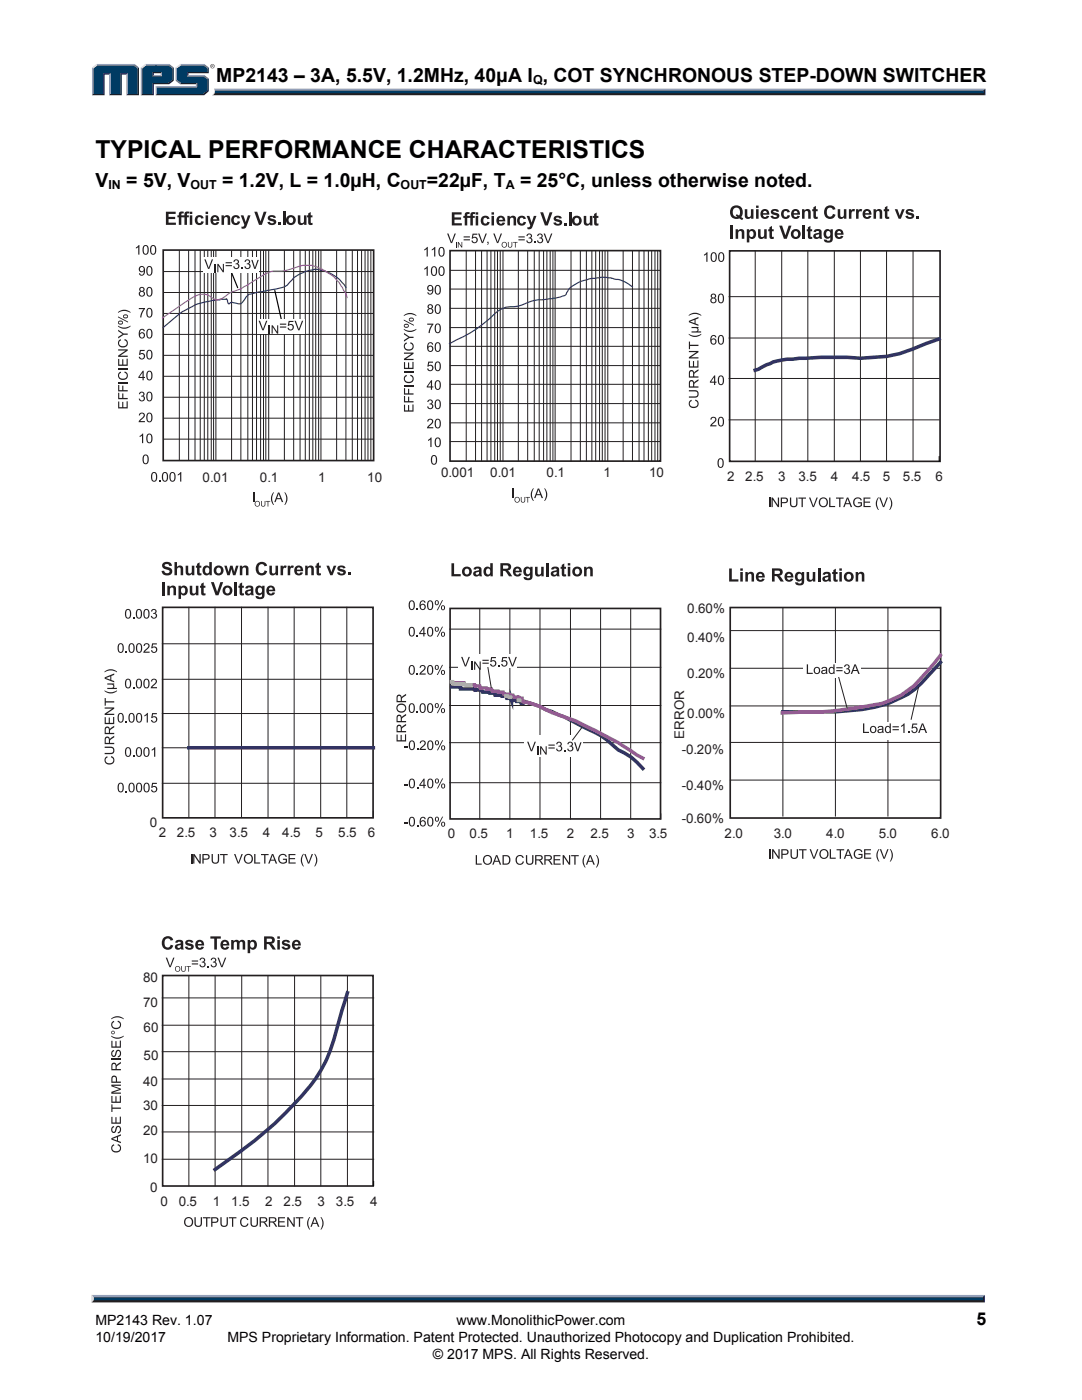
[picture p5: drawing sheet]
<svg xmlns="http://www.w3.org/2000/svg" width="216mm" height="279mm" viewBox="0 0 216 279" stroke-linecap="round" stroke-linejoin="round" font-family="sans-serif">
<defs><g id="words">
<text font-size="4.9" x="19" y="31.5">TYPICAL PERFORMANCE CHARACTERISTICS</text>
<g font-size="3.9">
<text x="43.2" y="16.3">MP2143 – 3A, 5.5V, 1.2MHz, 40μA I , COT SYNCHRONOUS STEP-DOWN SWITCHER</text>
<text x="19" y="37.3">V</text>
<text x="25.2" y="37.3">= 5V, V</text>
<text x="44.3" y="37.3">= 1.2V, L = 1.0µH, C</text>
<text x="85.2" y="37.3">=22µF, T</text>
<text x="103.8" y="37.3">= 25°C, unless otherwise noted.</text>
</g>
<text font-size="3.5" x="194.9" y="264.5">5</text>
<g font-size="2.8">
<text x="19" y="267.9">10/19/2017</text>
<text x="19" y="264.5">MP2143 Rev. 1.07</text>
<text x="45.4" y="267.9">MPS Proprietary Information. Patent Protected. Unauthorized Photocopy and Duplication Prohibited.</text>
<text x="91.1" y="264.5">www.MonolithicPower.com</text>
<text x="86.4" y="271.1">© 2017 MPS. All Rights Reserved.</text>
</g>
<g font-size="2.7" fill="#231f20">
<text x="88" y="95.2">0.001</text>
<text x="97.8" y="95.2">0.01</text>
<text x="109.1" y="95.2">0.1</text>
<text x="120.4" y="95.2">1</text>
<text x="129.5" y="95.2">10</text>
<text x="145.1" y="96">2</text>
<text x="148.7" y="96">2.5</text>
<text x="155.3" y="96">3</text>
<text x="159.3" y="96">3.5</text>
<text x="165.8" y="96">4</text>
<text x="170" y="96">4.5</text>
<text x="176.2" y="96">5</text>
<text x="180.2" y="96">5.5</text>
<text x="186.7" y="96">6</text>
<text x="40.4" y="96.1">0.01</text>
<text x="51.9" y="96.1">0.1</text>
<text x="63.5" y="96.1">1</text>
<text x="73.3" y="96.1">10</text>
<text x="137.1" y="122.3">0.60%</text>
<text x="137.1" y="128.2">0.40%</text>
<text x="137.1" y="135.4">0.20%</text>
<text x="137.1" y="143.2">0.00%</text>
<text x="136.5" y="147.5" transform="rotate(-90 136.5 147.5)">ERROR</text>
<text x="136.1" y="150.5">-0.20%</text>
<text x="136.1" y="157.7">-0.40%</text>
<text x="29.9" y="165">0</text>
<text x="31.7" y="167.1">2</text>
<text x="35.3" y="167.1">2.5</text>
<text x="41.8" y="167.1">3</text>
<text x="45.8" y="167.1">3.5</text>
<text x="52.4" y="167.1">4</text>
<text x="56.3" y="167.1">4.5</text>
<text x="62.9" y="167.1">5</text>
<text x="67.5" y="167.1">5.5</text>
<text x="73.4" y="167.1">6</text>
<text x="89.3" y="167.3">0</text>
<text x="93.7" y="167.3">0.5</text>
<text x="101" y="167.3">1</text>
<text x="105.7" y="167.3">1.5</text>
<text x="113.1" y="167.3">2</text>
<text x="117.8" y="167.3">2.5</text>
<text x="125.1" y="167.3">3</text>
<text x="129.5" y="167.3">3.5</text>
<text x="136.1" y="164.2">-0.60%</text>
<text x="144.6" y="167.3">2.0</text>
<text x="154.4" y="167.3">3.0</text>
<text x="164.9" y="167.3">4.0</text>
<text x="175.3" y="167.3">5.0</text>
<text x="185.8" y="167.3">6.0</text>
<text x="28.5" y="196">80</text>
<text x="28.5" y="201">70</text>
<text x="28.7" y="206.1">60</text>
<text x="28.7" y="211.5">50</text>
<text x="28.5" y="221.5">30</text>
<text x="28.5" y="216.7">40</text>
<text x="28.5" y="226.6">20</text>
<text x="28.5" y="232.2">10</text>
<text x="30" y="237.9">0</text>
<text x="32" y="240.7">0</text>
<text x="35.7" y="240.7">0.5</text>
<text x="42.5" y="240.7">1</text>
<text x="46.1" y="240.7">1.5</text>
<text x="52.9" y="240.7">2</text>
<text x="56.6" y="240.7">2.5</text>
<text x="63.4" y="240.7">3</text>
<text x="67" y="240.7">3.5</text>
<text x="73.8" y="240.7">4</text>
</g>
<g font-size="2.5">
<text x="106.4" y="16.8">Q</text>
<text x="21.6" y="37.8">IN</text>
<text x="38" y="37.8">OUT</text>
<text x="79.9" y="37.8">OUT</text>
<text x="100.9" y="37.8">A</text>
</g>
</g></defs>
<path d="M42.7 17.7h153.9l-.4 .7h-153.3z" fill="#94a0b9"/>
<path d="M42.9 18.4h153.3l.4 .6h-154.3l.4-.2z" fill="#231f20"/>
<path d="M196.2 18.1l.4-.4v1.3l-.4-.4z" fill="#001339"/>
<path d="M42.9 18.1h153.3v.5h-153.4z" fill="#003b63"/>
<path d="M42.7 17.7l.2 .5a.78 .78 0 0 1-.6 .8l.1-.1a1.23 1.23 0 0 0 .3-1.2z" fill="#dcddde"/>
<path d="M30.4 15.2l.3-.2h1.4l.2 .2z" fill="#94a0b9"/>
<g fill="#003b63">
<path d="M18.6 13.6l.8-.6h7.2l.9 .6v5.1h-2v-4.1h-1.5v4.1h-2v-4.1h-1.4v4.1h-2z"/>
<path d="M28.4 13.6l.8-.6h2.1v1.3h-.9v.9h1.9v-.9h-1.2v-1.3h2.5l.8 .6v2.3l-.8 .6h-3.2v2.2h-2z"/>
<path d="M31.3 17.4h8v-.9h-3.2l-.8-.6v-2.3l.8-.6h4.5l.8 .6v.7h-4.1v.9h3.3l.8 .6v2.2l-.8 .7h-9.3z"/>
</g>
<path d="M35.9 12.9h4.8" fill="none" stroke="#94a0b9" stroke-width=".26"/>
<path d="M35 13.5l.9-.7 .2 .2-.8 .6z" fill="#dcddde"/>
<path d="M35.2 13.5v2.6" fill="none" stroke="#94a0b9" stroke-width=".27"/>
<path d="M35 16.1l.3-.2 .8 .6-.2 .3z" fill="#547194"/>
<path d="M35.9 16.7h3.4" fill="none" stroke="#001339" stroke-width=".26"/>
<g fill="#94a0b9">
<path d="M31.1 17.2h8v-.4l.2-.3v.9h-8z"/>
<path d="M31.1 17.2l.2 .2v1.3l-.2 .3z"/>
</g>
<path d="M37.3 14.3h4.1v-.7l.3-.1v1.1h-4.1v.4l-.3 .2z" fill="#001339"/>
<path d="M37.3 15.1h3.5" fill="none" stroke="#94a0b9" stroke-width=".26"/>
<path d="M40.8 15l.9 .7-.3 .1-.8-.6z" fill="#547194"/>
<g fill="#001339">
<path d="M31.1 19l.2-.3h9.3l.8-.7v-2.2l.3-.1v2.5l-.9 .8z"/>
<path d="M30.4 16.5h3.2l.8-.6v-2.3l.3-.1v2.6l-.9 .7h-3.1v2.2h-2.6l.3-.3h2z"/>
</g>
<path d="M33.8 12.8l.9 .7-.3 .1-.8-.6z" fill="#547194"/>
<path d="M29 12.9h4.8" fill="none" stroke="#94a0b9" stroke-width=".26"/>
<path d="M28.1 13.5l.9-.7 .2 .2-.8 .6z" fill="#dcddde"/>
<path d="M28.2 13.5v5.5" fill="none" stroke="#94a0b9" stroke-width=".27"/>
<path d="M32 14.6l.3-.3v.9l-.3-.2z" fill="#94a0b9"/>
<g fill="#001339">
<path d="M30.4 14.3h1.9l-.3 .3h-1.3v.4l-.3 .2z"/>
<path d="M27.5 13.6l.2-.1v5.5h-2.5l.3-.3h2z"/>
</g>
<path d="M26.8 12.8l.9 .7-.2 .1-.9-.6z" fill="#547194"/>
<path d="M19.2 12.9h7.6" fill="none" stroke="#94a0b9" stroke-width=".26"/>
<path d="M18.4 13.5l.8-.7 .2 .2-.8 .6z" fill="#dcddde"/>
<path d="M18.5 13.5v5.5" fill="none" stroke="#94a0b9" stroke-width=".27"/>
<path d="M20.6 14.6h1.4l-.2 .3h-.9v4.1h-2.5l.2-.3h2z" fill="#001339"/>
<path d="M21.9 14.6v4.4" fill="none" stroke="#94a0b9" stroke-width=".27"/>
<path d="M24 14.6h1.5l-.3 .3h-.9v4.1h-2.5l.2-.3h2z" fill="#001339"/>
<path d="M25.3 14.6v4.4" fill="none" stroke="#94a0b9" stroke-width=".27"/>
<path d="M40.7 12.8l1 .7-.3 .1-.8-.6z" fill="#547194"/>
<g fill="#231f20">
<path d="M18.7 259.2h177.4l.4 .7h-178.2z"/>
<path d="M42 13.2a.44 .44 0 0 1 .8 0 .44 .44 0 0 1-.8 0zM42 13.2a.4 .4 0 0 0 .8 0 .4 .4 0 0 0-.8 0zM42.2 13h.4v.5l-.2-.3-.2 .3zM42.3 13v.2h.2z"/>
</g>
<path d="M18.3 258.4h178.2l-.4 .8h-177.4z" fill="#94a0b9"/>
<path d="M196.5 258.4v1.5l-.4-.4v-.6z" fill="#001339"/>
<path d="M18.7 258.9h177.4v.6h-177.4z" fill="#003b63"/>
<path d="M18.3 258.4l.4 .5v.6l-.4 .4z" fill="#dcddde"/>
<path d="M32.6 49.9h42v42h-42z" fill="none" stroke="#231f20" stroke-width=".33"/>
<g fill="none" stroke="#231f20" stroke-width=".2">
<path d="M32.7 58.4h41.8M32.7 54.2h41.8M35.8 50v41.8M37.6 50v41.8M38.9 50v41.8M40 50v41.8M40.8 50v41.8M41.5 50v41.8M42.2 50v41.8M42.6 50v41.8M43.1 50v41.8M46.2 50v41.8"/>
<path d="M48.1 50v41.8M49.5 50v41.8M50.4 50v41.8M51.2 50v41.8M52 50v41.8M52.6 50v41.8M53 50v41.8M53.6 50v41.8M56.7 50v41.8M58.6 50v41.8M59.9 50v41.8M60.9 50v41.8"/>
<path d="M61.7 50v41.8M62.4 50v41.8M63 50v41.8M63.6 50v41.8M64 50v41.8M67.2 50v41.8M69 50v41.8M70.3 50v41.8M71.3 50v41.8M72.1 50v41.8M72.8 50v41.8M73.4 50v41.8"/>
<path d="M74 50v41.8M32.7 79.3h41.8M32.7 75.1h41.8M32.7 70.9h41.8M32.7 66.7h41.8M32.7 62.6h41.8M32.7 87.6h41.8M32.7 83.5h41.8"/>
</g>
<path d="M69 57.4a6.9 6.9 0 0 0-6.6-3.5 7.2 7.2 0 0 0-5.1 3 14.6 14.6 0 0 1-4.1 1.1l-2.8 .6a1.54 1.54 0 0 0-1.6 1.2l-.7 .8-1.5-.2a.6 .6 0 0 0-.9 .2l-.2-.1-.2-.8-.1-.1-.1 .1a16.2 16.2 0 0 0-9.3 3l-3.3 2.7" fill="none" stroke="#323362" stroke-width=".24"/>
<path d="M69.3 59.4a9.8 9.8 0 0 0-4.8-5.5l-.1 .1a2.81 2.81 0 0 0-1.9-.9l-.8-.1a4.4 4.4 0 0 0-2.4 .3 9.6 9.6 0 0 1-4.8 .8l-.4 .1a10.6 10.6 0 0 0-3.4 1.8l-2.5 1.6-1.2 .4a3.5 3.5 0 0 0-2.1 1.2l-.7 .4a1.68 1.68 0 0 1-2-.3 2.75 2.75 0 0 0-3.3-.2l-6.5 4.4" fill="none" stroke="#a65ca4" stroke-width=".24"/>
<g fill="#231f20">
<path d="M33.1 42.3h2v.4h-1.5v.6h1.4v.4h-1.4v.7h1.5v.5h-2z"/>
<path d="M35.8 42.4l.3-.2 .6 .1-.1 .3-.4 .1v.3h.4v.4h-.4v1.5h-.5v-1.5h-.3v-.4h.3z"/>
<path d="M36.9 42.4l.3-.2 .6 .1-.1 .3-.4 .1v.3h.4v.4h-.4v1.5h-.5v-1.5h-.3v-.4h.3z"/>
<path d="M39.1 43.2a.91 .91 0 0 1 1.5 .3l-.5 .1a.4 .4 0 0 0-.5-.3 .4 .4 0 0 0-.2 .6 .42 .42 0 0 0 .2 .6 .42 .42 0 0 0 .6-.4l.5 .1a.96 .96 0 0 1-1.4 .6 .96 .96 0 0 1-.3-1.4z"/>
<path d="M44.2 43h.5v.3a.68 .68 0 0 1 .8-.4 .68 .68 0 0 1 .4 .8v1.2h-.5v-1.2a.36 .36 0 0 0-.4-.4 .36 .36 0 0 0-.3 .4v1.2h-.5z"/>
<path d="M46.4 43.2a.91 .91 0 0 1 1.5 .3l-.5 .1a.4 .4 0 0 0-.5-.3 .4 .4 0 0 0-.3 .6 .42 .42 0 0 0 .3 .6 .42 .42 0 0 0 .5-.4l.5 .1a.96 .96 0 0 1-1.3 .6 .96 .96 0 0 1-.4-1.4z"/>
<path d="M48 43h.6l.4 1.3 .5-1.3h.5l-.7 1.8a.84 .84 0 0 1-1.1 .8v-.4h.3l.3-.3z"/>
<path d="M50.7 42.3h.6l.7 1.9 .6-1.9h.6l-1 2.6h-.5z"/>
<path d="M53.6 43.1a.98 .98 0 0 1 1.5 .3l-.5 .1a.33 .33 0 0 0-.3-.3 .33 .33 0 0 0-.4 .3 1.33 1.33 0 0 1 1.2 .8 .95 .95 0 0 1-.8 .6 .95 .95 0 0 1-.9-.6h.5a.37 .37 0 0 0 .3 .3 .37 .37 0 0 0 .4-.3 1.04 1.04 0 0 1-1.2-.9z"/>
<path d="M55.6 44.4h.5v.5h-.5z"/>
<path d="M56.5 42.3h.5v2.6h-.5z"/>
<path d="M59.4 43h.5v.8a.41 .41 0 0 0 .1 .7 .41 .41 0 0 0 .6-.2l.1-1.3h.5v1.9h-.5v-.3a.68 .68 0 0 1-.8 .3 .68 .68 0 0 1-.5-.7z"/>
<path d="M61.5 42.6l.5-.3v.7h.3v.4h-.3v.9l.1 .2h.2l.1 .3a.57 .57 0 0 1-.7 .1 .57 .57 0 0 1-.2-.7v-.8h-.2v-.4h.2z"/>
<path d="M27.9 87l.7-.5v1.9h-.3v-1.5l-.4 .3z"/>
<path d="M27.9 82.5a.62 .62 0 0 1 1 .1 .62 .62 0 0 1-.4 .9l-.5 .5h.9v.3h-1.2l.1-.5a1.16 1.16 0 0 0 .8-1.2h-.4l-.3 .3h-.2z"/>
<path d="M27.9 78.3a.51 .51 0 0 1 .8 0 .51 .51 0 0 1-.1 .7 .59 .59 0 0 1 0 1.1 .59 .59 0 0 1-.9-.5l.2-.1a.38 .38 0 0 0 .5 .4 .38 .38 0 0 0 .3-.5 .38 .38 0 0 0-.6-.2l.1-.2a.33 .33 0 0 0 .4-.3 .33 .33 0 0 0-.3-.4 .33 .33 0 0 0-.4 .4h-.2z"/>
<path d="M27.9 69.8h1v.3h-.8l-.1 .5a.63 .63 0 0 1 .9 .3 .63 .63 0 0 1-.4 .8 .63 .63 0 0 1-.8-.5h.2a.42 .42 0 0 0 .6 .2 .42 .42 0 0 0 .2-.6 .42 .42 0 0 0-.7 0h-.3z"/>
<path d="M27.7 61.5h1.2l-.5 1.1-.2 .8h-.2l.1-.6 .5-1.1h-.9z"/>
<path d="M27.1 49.4l.7-.5v1.9h-.2v-1.5l-.5 .3z"/>
<path d="M31.8 95.8h.2v.3h-.2z"/>
<path d="M35.5 94.7l.7-.5v1.9h-.3v-1.5l-.4 .3z"/>
<path d="M50.5 98.3h.2v1.9h-.2z"/>
<path d="M52.1 100h.1v.6a.3 .3 0 0 0 .2 .4 .3 .3 0 0 0 .4-.2v-.8h.2v.6a.44 .44 0 0 1-.5 .5 .44 .44 0 0 1-.4-.5z"/>
<path d="M53 100h.9v.1h-.4v1h-.1v-1h-.4z"/>
<path d="M54.5 98.3h.2a2.21 2.21 0 0 0 0 2.5h-.2a1.93 1.93 0 0 1 0-2.5z"/>
<path d="M56.7 98.3h.2a1.93 1.93 0 0 1 0 2.5h-.2a2.21 2.21 0 0 0 0-2.5z"/>
<path d="M23.6 80.1h.2v1.2h.6v-1.1h.2v1.1h.7v-1.2h.2v1.4h-1.9z"/>
<path d="M23.6 78.4h.2v1h.6v-.9h.2v.9h.9v.3h-1.9z"/>
<path d="M23.6 76.8h.2v1.1h.6v-.9h.2v.9h.9v.2h-1.9z"/>
<path d="M23.6 76.3h1.9v.2h-1.9z"/>
<path d="M23.8 74.3l.3-.1 .1 .2a.64 .64 0 0 0-.4 .9 .64 .64 0 0 0 .9 .3 .58 .58 0 0 0 .6-.6 .58 .58 0 0 0-.5-.6l.1-.3a.92 .92 0 0 1 .5 1.4 .92 .92 0 0 1-1.4 .2 .88 .88 0 0 1-.2-1.4z"/>
<path d="M23.6 73.5h1.9v.3h-1.9z"/>
<path d="M23.6 71.6h.2v1.2h.6v-1.1h.2v1.1h.7v-1.2h.2v1.4h-1.9z"/>
<path d="M23.6 69.7h1.9v.3l-1.5 1h1.5v.2h-1.9v-.2l1.5-1h-1.5z"/>
<path d="M23.8 67.9l.3-.2 .1 .2a.64 .64 0 0 0-.4 .9 .64 .64 0 0 0 .9 .3 .58 .58 0 0 0 .6-.6 .58 .58 0 0 0-.5-.6l.1-.2a.92 .92 0 0 1 .5 1.3 .92 .92 0 0 1-1.4 .2 .88 .88 0 0 1-.2-1.3z"/>
<path d="M23.6 65.8l1.1 .8h.8v.2h-.8l-1.1 .7v-.3l.9-.5-.9-.6z"/>
<path d="M23.5 65a2.21 2.21 0 0 0 2.5 0v.2a1.92 1.92 0 0 1-2.5 0z"/>
<path d="M23.5 62.3a1.92 1.92 0 0 1 2.5 0v.1a2.21 2.21 0 0 0-2.5 0z"/>
<path d="M37.9 42.3h.5v.4h-.5zM37.9 43h.5v1.9h-.5z"/>
<path d="M41 42.3h.5v.4h-.5zM41 43h.5v1.9h-.5z"/>
<path d="M42.2 43.2a.91 .91 0 0 1 1.1-.1 .91 .91 0 0 1 .5 1h-1.3a.38 .38 0 0 0 .3 .4 .38 .38 0 0 0 .4-.2l.5 .1a.95 .95 0 0 1-1.3 .4 .95 .95 0 0 1-.3-1.4zM42.6 43.4l-.1 .4h.8l-.3-.5z"/>
<path d="M57.1 43.9a1 1 0 0 1 2 0 1 1 0 0 1-2 0zM57.7 43.5a.52 .52 0 0 0 0 .8 .52 .52 0 0 0 .8-.2 .5 .5 0 0 0-.2-.6 .5 .5 0 0 0-.6 0z"/>
<path d="M28.7 90.8a.76 .76 0 0 1 .9 .2 .76 .76 0 0 1 .1 .9 .66 .66 0 0 1-.8 .7 .66 .66 0 0 1-.5-.9l.1-.6zM28.8 91a1.06 1.06 0 0 0 .3 1.5 .99 .99 0 0 0 0-1.6z"/>
<path d="M29.5 86.6a.76 .76 0 0 1 .8 .2 .76 .76 0 0 1 .1 .9 .66 .66 0 0 1-.7 .8 .66 .66 0 0 1-.5-1l.1-.5zM29.5 86.9a1.06 1.06 0 0 0 .3 1.4 .99 .99 0 0 0 0-1.6z"/>
<path d="M29.5 82.5a.76 .76 0 0 1 .8 .1 .76 .76 0 0 1 .1 .9 .66 .66 0 0 1-.7 .8 .66 .66 0 0 1-.5-1l.1-.5zM29.5 82.7a1.06 1.06 0 0 0 .3 1.4 .99 .99 0 0 0 0-1.6z"/>
<path d="M29.5 78.3a.76 .76 0 0 1 .8 .2 .76 .76 0 0 1 .1 .8 .66 .66 0 0 1-.7 .8 .66 .66 0 0 1-.5-1l.1-.5zM29.5 78.5a1.06 1.06 0 0 0 .3 1.4 .99 .99 0 0 0 0-1.5z"/>
<path d="M28.5 74h.2v1.2h.2v.2h-.2v.5h-.3v-.5h-.8v-.2zM28.4 74.4l-.6 .8h.6z"/>
<path d="M29.5 74.1a.76 .76 0 0 1 .8 .2 .76 .76 0 0 1 .1 .9 .66 .66 0 0 1-.7 .7 .66 .66 0 0 1-.5-.9l.1-.6zM29.5 74.3a1.06 1.06 0 0 0 .3 1.4 .99 .99 0 0 0 0-1.5z"/>
<path d="M29.5 69.9a.76 .76 0 0 1 .8 .2 .76 .76 0 0 1 .1 .9 .66 .66 0 0 1-.7 .7 .66 .66 0 0 1-.5-.9l.1-.6zM29.5 70.1a1.06 1.06 0 0 0 .3 1.5 .99 .99 0 0 0 0-1.6z"/>
<path d="M27.9 65.8l.3-.2 .4 .1 .3 .4h-.2a.4 .4 0 0 0-.5-.3 .4 .4 0 0 0-.3 .6v.2a.61 .61 0 0 1 .9 0 .61 .61 0 0 1-.2 .9 .61 .61 0 0 1-.8-.3l-.1-.9zM27.9 67a.45 .45 0 0 0 .9 0 .45 .45 0 0 0-.9 0z"/>
<path d="M29.5 65.7a.76 .76 0 0 1 .8 .2 .76 .76 0 0 1 .1 .9 .66 .66 0 0 1-.7 .8 .66 .66 0 0 1-.5-1l.1-.6zM29.5 65.9a1.06 1.06 0 0 0 .3 1.5 .99 .99 0 0 0 0-1.6z"/>
<path d="M29.5 61.6a.76 .76 0 0 1 .8 .1 .76 .76 0 0 1 .1 .9 .66 .66 0 0 1-.7 .8 .66 .66 0 0 1-.5-1l.1-.5zM29.5 61.8a1.06 1.06 0 0 0 .3 1.4 .99 .99 0 0 0 0-1.6z"/>
<path d="M27.9 57.4a.51 .51 0 0 1 .8 0 .51 .51 0 0 1-.1 .7 .57 .57 0 0 1 .2 .9 .57 .57 0 0 1-.9 0 .57 .57 0 0 1 .1-.9l-.2-.2zM27.9 58.6a.4 .4 0 0 0 .8 0 .4 .4 0 0 0-.8 0zM28 57.7a.31 .31 0 0 0 .6 0 .31 .31 0 0 0-.6 0z"/>
<path d="M29.5 57.4a.76 .76 0 0 1 .8 .2 .76 .76 0 0 1 .1 .8 .66 .66 0 0 1-.7 .8 .66 .66 0 0 1-.5-1l.1-.5zM29.5 57.6a1.06 1.06 0 0 0 .3 1.4 .99 .99 0 0 0 0-1.5z"/>
<path d="M27.9 53.3a.68 .68 0 0 1 .8-.1 .68 .68 0 0 1 .2 .8 .67 .67 0 0 1-.3 .9 .67 .67 0 0 1-.9-.3l.2-.1a.43 .43 0 0 0 .6 .3 .43 .43 0 0 0 .2-.7 .6 .6 0 0 1-.9 .1 .6 .6 0 0 1 .1-.9zM27.9 53.7a.41 .41 0 0 0 .8 0 .41 .41 0 0 0-.8 0z"/>
<path d="M29.5 53.2a.76 .76 0 0 1 .8 .2 .76 .76 0 0 1 .1 .9 .66 .66 0 0 1-.7 .7 .66 .66 0 0 1-.5-.9l.1-.6zM29.5 53.4a1.06 1.06 0 0 0 .3 1.4 .99 .99 0 0 0 0-1.5z"/>
<path d="M28.7 49a.76 .76 0 0 1 .9 .2 .76 .76 0 0 1 .1 .9 .66 .66 0 0 1-.8 .7 .66 .66 0 0 1-.5-.9l.1-.6zM28.8 49.2a1.06 1.06 0 0 0 .3 1.5 .99 .99 0 0 0 0-1.6z"/>
<path d="M30.2 49a.76 .76 0 0 1 .9 .2 .76 .76 0 0 1 .1 .9 .66 .66 0 0 1-.8 .7 .66 .66 0 0 1-.5-.9l.1-.6zM30.3 49.2a1.06 1.06 0 0 0 .3 1.5 .99 .99 0 0 0 0-1.6z"/>
<path d="M30.4 94.3a.76 .76 0 0 1 .9 .2 .76 .76 0 0 1 .1 .9 .66 .66 0 0 1-.8 .7 .66 .66 0 0 1-.5-.9l.1-.6zM30.5 94.5a1.06 1.06 0 0 0 .2 1.5 .99 .99 0 0 0 0-1.6z"/>
<path d="M32.6 94.3a.76 .76 0 0 1 .8 .2 .76 .76 0 0 1 .1 .9 .66 .66 0 0 1-.7 .7 .66 .66 0 0 1-.5-.9l.1-.6zM32.7 94.5a1.06 1.06 0 0 0 .2 1.5 .99 .99 0 0 0 0-1.6z"/>
<path d="M34.1 94.3a.76 .76 0 0 1 .8 .2 .76 .76 0 0 1 .1 .9 .66 .66 0 0 1-.7 .7 .66 .66 0 0 1-.5-.9zM34.2 94.5a1.06 1.06 0 0 0 .2 1.5 .99 .99 0 0 0 0-1.6z"/>
<path d="M50.8 100.5a.56 .56 0 0 1 1.1 0 .56 .56 0 0 1-1.1 0zM51 100.5a.42 .42 0 0 0 .8 0 .42 .42 0 0 0-.8 0z"/>
<path d="M55.5 98.3h.2l.8 1.9h-.3l-.2-.6h-.8l-.2 .6h-.3zM55.6 98.5l-.3 .9h.6z"/>
<path d="M23.5 63.1l2.1 1.1v.2l-2.1-1.1zM23.7 64.1a.46 .46 0 0 1 .7 0 .46 .46 0 0 1-.1 .7l-.6-.1-.2-.3zM23.8 64.2l-.1 .1a.3 .3 0 0 0 .4 .3 .3 .3 0 0 0 .2-.4zM24.7 62.9a.46 .46 0 0 1 .7-.1 .46 .46 0 0 1-.1 .7l-.6-.1-.2-.2zM24.8 63l-.1 .1a.3 .3 0 0 0 .4 .2 .3 .3 0 0 0 .2-.3z"/>
</g>
<path d="M46.2 54.5l1.2 2.9M54.8 58l1.3 5.7" fill="none" stroke="#050100" stroke-width=".24"/>
<path d="M40.6 51.4h11.1v3.1h-11.1z" fill="#fff"/>
<g fill="#231f20">
<path d="M40.8 51.8h.2l.6 1.7 .7-1.7h.2l-.7 1.9h-.3z"/>
<path d="M42.8 52.7h.2v1.6h-.2z"/>
<path d="M43.4 52.7h.2l.9 1.3v-1.3h.2v1.6h-.2l-.9-1.3v1.3h-.2z"/>
<path d="M46.8 51.9a.51 .51 0 0 1 .7 0 .51 .51 0 0 1-.1 .7 .59 .59 0 0 1 0 1.1 .59 .59 0 0 1-.9-.5l.3-.1a.38 .38 0 0 0 .4 .4 .38 .38 0 0 0 .3-.5 .38 .38 0 0 0-.5-.2v-.2a.33 .33 0 0 0 .5-.3 .33 .33 0 0 0-.4-.4 .33 .33 0 0 0-.3 .4l-.2-.1z"/>
<path d="M48.2 53.4h.2v.3h-.2z"/>
<path d="M49 51.9a.51 .51 0 0 1 .8 0 .51 .51 0 0 1-.1 .7 .59 .59 0 0 1 0 1.1 .59 .59 0 0 1-.9-.5l.2-.1a.38 .38 0 0 0 .4 .4 .38 .38 0 0 0 .4-.5 .38 .38 0 0 0-.6-.2l.1-.2a.33 .33 0 0 0 .4-.3 .33 .33 0 0 0-.3-.4 .33 .33 0 0 0-.4 .4l-.2-.1z"/>
<path d="M50.1 51.9h.3l.5 1.5 .5-1.5h.2l-.6 1.8h-.3z"/>
<path d="M45 52.3h1.3v.2h-1.3zM45 52.9h1.3v.2h-1.3z"/>
</g>
<path d="M51.3 63.7h9.4v2.9h-9.4z" fill="#fff"/>
<g fill="#231f20">
<path d="M51.6 64h.3l.6 1.7 .6-1.7h.3l-.8 1.9h-.3z"/>
<path d="M53.6 64.9h.2v1.7h-.2z"/>
<path d="M54.2 64.9h.2l.9 1.3v-1.3h.2v1.7h-.2l-.9-1.3v1.3h-.2z"/>
<path d="M57.6 64h.9v.3h-.7l-.1 .5a.63 .63 0 0 1 .9 .3 .63 .63 0 0 1-.4 .8 .63 .63 0 0 1-.8-.5h.2a.42 .42 0 0 0 .6 .2 .42 .42 0 0 0 .1-.6 .42 .42 0 0 0-.6 0h-.3z"/>
<path d="M58.8 64h.2l.6 1.7 .6-1.7h.3l-.7 1.9h-.3z"/>
<path d="M55.9 64.6h1.2v.2h-1.2zM55.9 65.2h1.2v.2h-1.2z"/>
</g>
<path d="M89.8 50h42v42h-42z" fill="none" stroke="#231f20" stroke-width=".33"/>
<g fill="none" stroke="#231f20" stroke-width=".2">
<path d="M89.9 57.7h41.8M89.9 54h41.8M93 50.1v41.9M94.9 50.1v41.9M96.1 50.1v41.9M97.2 50.1v41.9M98 50.1v41.9M98.7 50.1v41.9M99.3 50.1v41.9M99.8 50.1v41.9M100.4 50.1v41.9M103.4 50.1v41.9"/>
<path d="M105.3 50.1v41.9M106.6 50.1v41.9M107.6 50.1v41.9M108.5 50.1v41.9M109.1 50.1v41.9M109.8 50.1v41.9M110.3 50.1v41.9M110.8 50.1v41.9M113.9 50.1v41.9M115.8 50.1v41.9M117 50.1v41.9M118.1 50.1v41.9"/>
<path d="M118.9 50.1v41.9M119.6 50.1v41.9M120.2 50.1v41.9M120.7 50.1v41.9M121.3 50.1v41.9M124.3 50.1v41.9M126.2 50.1v41.9M127.5 50.1v41.9M128.5 50.1v41.9M129.4 50.1v41.9M130 50.1v41.9M130.7 50.1v41.9"/>
<path d="M131.2 50.1v41.9M89.9 76.7h41.8M89.9 73h41.8M89.9 69.1h41.8M89.9 65.4h41.8M89.9 61.5h41.8M89.9 88.1h41.8M89.9 84.4h41.8M89.9 80.5h41.8"/>
</g>
<path d="M126.2 57.3a6.4 6.4 0 0 0-3.7-1.6l-.2-.1a11.5 11.5 0 0 0-8.5 1.8l-.3 .3-.5 1.1a6.5 6.5 0 0 1-3.2 .8l-.7 .1a10.3 10.3 0 0 0-5 1.2l-1.5 .3a5.7 5.7 0 0 0-4.9 2.4 24.4 24.4 0 0 1-6.7 4.3l-1.3 .7" fill="none" stroke="#323362" stroke-width=".24"/>
<g fill="#231f20">
<path d="M90.2 42.4h1.9v.4h-1.4v.6h1.3v.4h-1.3v.7h1.5v.5h-2z"/>
<path d="M92.9 42.5l.2-.2 .6 .1v.3l-.5 .1v.3h.4v.4h-.4v1.5h-.5v-1.5h-.2v-.4h.2z"/>
<path d="M94 42.5l.2-.2 .7 .1-.1 .3-.4 .1v.3h.3v.4h-.3v1.5h-.5v-1.5h-.3v-.4h.3z"/>
<path d="M96.2 43.3a.91 .91 0 0 1 1.5 .4h-.5a.4 .4 0 0 0-.5-.2 .4 .4 0 0 0-.3 .5 .42 .42 0 0 0 .3 .6 .42 .42 0 0 0 .5-.3h.5a.96 .96 0 0 1-1.3 .6 .96 .96 0 0 1-.4-1.4z"/>
<path d="M101.2 43.1h.5v.3a.68 .68 0 0 1 .8-.3 .68 .68 0 0 1 .5 .7v1.2h-.5v-1.2a.36 .36 0 0 0-.4-.4 .36 .36 0 0 0-.3 .5v1.1h-.6z"/>
<path d="M103.4 43.3a.91 .91 0 0 1 1.5 .4h-.5a.4 .4 0 0 0-.5-.2 .4 .4 0 0 0-.2 .5 .42 .42 0 0 0 .2 .6 .42 .42 0 0 0 .6-.3h.5a.96 .96 0 0 1-1.4 .6 .96 .96 0 0 1-.3-1.4z"/>
<path d="M105.1 43.1h.5l.5 1.3 .4-1.3h.5l-.6 1.8a.84 .84 0 0 1-1.1 .8l-.1-.4h.4l.2-.3z"/>
<path d="M107.8 42.4h.6l.6 1.9 .7-1.9h.5l-.9 2.6h-.6z"/>
<path d="M110.7 43.2a.98 .98 0 0 1 1.4 .3l-.5 .1a.33 .33 0 0 0-.3-.3 .33 .33 0 0 0-.3 .4 1.33 1.33 0 0 1 1.2 .7 .95 .95 0 0 1-.9 .6 .95 .95 0 0 1-.9-.6h.5a.37 .37 0 0 0 .4 .3 .37 .37 0 0 0 .3-.3 1.04 1.04 0 0 1-1.1-.9z"/>
<path d="M112.6 44.5h.5v.5h-.5z"/>
<path d="M113.5 42.4h.6v2.6h-.6z"/>
<path d="M116.5 43.1h.5v.9a.41 .41 0 0 0 0 .5 .41 .41 0 0 0 .6 0l.1-1.4h.5v1.9h-.5v-.3a.68 .68 0 0 1-.8 .3 .68 .68 0 0 1-.4-.7z"/>
<path d="M118.5 42.7l.6-.3v.7h.3v.4h-.3v.9v.2h.3v.4a.57 .57 0 0 1-.6 0 .57 .57 0 0 1-.3-.7v-.8h-.2v-.4h.2z"/>
<path d="M85.4 87.8l.7-.5v1.9h-.2v-1.5l-.5 .3z"/>
<path d="M85.4 83.7a.62 .62 0 0 1 1 .1 .62 .62 0 0 1-.4 1l-.5 .5h1v.2h-1.3l.2-.4a1.16 1.16 0 0 0 .7-1.2l-.4-.1-.2 .3h-.3z"/>
<path d="M85.4 79.8a.51 .51 0 0 1 .8 0 .51 .51 0 0 1-.1 .8 .59 .59 0 0 1 0 1 .59 .59 0 0 1-.9-.5h.3a.38 .38 0 0 0 .4 .4 .38 .38 0 0 0 .3-.5 .38 .38 0 0 0-.5-.3v-.2a.33 .33 0 0 0 .4-.2 .33 .33 0 0 0-.3-.4 .33 .33 0 0 0-.3 .4l-.2-.1z"/>
<path d="M85.5 72.2h.9v.2h-.8l-.1 .5a.63 .63 0 0 1 .9 .3 .63 .63 0 0 1-.4 .9 .63 .63 0 0 1-.8-.5l.3-.1a.42 .42 0 0 0 .6 .2 .42 .42 0 0 0 .1-.6 .42 .42 0 0 0-.6 0h-.3z"/>
<path d="M85.2 64.6h1.3l-.6 1.1-.1 .8h-.3l.1-.6 .6-1.1h-1z"/>
<path d="M84.7 53.6l.7-.5v1.9h-.3v-1.5l-.4 .3z"/>
<path d="M84.7 49.8l.7-.5v1.9h-.3v-1.5l-.4 .3z"/>
<path d="M86.2 49.8l.7-.5v1.9h-.3v-1.5l-.4 .3z"/>
<path d="M102.3 97.5h.3v1.9h-.3z"/>
<path d="M103.9 99.2h.2v.6a.3 .3 0 0 0 .2 .4 .3 .3 0 0 0 .3-.2v-.8h.2v.6a.44 .44 0 0 1-.4 .5 .44 .44 0 0 1-.5-.5z"/>
<path d="M104.9 99.2h.9v.1h-.4v1h-.2v-1h-.3z"/>
<path d="M106.4 97.5h.1a2.21 2.21 0 0 0 0 2.5h-.1a1.93 1.93 0 0 1 0-2.5z"/>
<path d="M108.6 97.5h.1a1.93 1.93 0 0 1 0 2.5h-.1a2.21 2.21 0 0 0 0-2.5z"/>
<path d="M80.6 80.8h.2v1.1h.6v-1.1h.2v1.1h.7v-1.2h.2v1.5h-1.9z"/>
<path d="M80.6 79h.2v1.1h.6v-.9h.2v.9h.9v.2h-1.9z"/>
<path d="M80.6 77.5h.2v1h.6v-.9h.2v.9h.9v.3h-1.9z"/>
<path d="M80.6 76.9h1.9v.3h-1.9z"/>
<path d="M80.8 75l.3-.2 .1 .3a.64 .64 0 0 0-.3 .8 .64 .64 0 0 0 .9 .3 .58 .58 0 0 0 .5-.6 .58 .58 0 0 0-.5-.6l.1-.2a.92 .92 0 0 1 .5 1.3 .92 .92 0 0 1-1.4 .3 .88 .88 0 0 1-.2-1.4z"/>
<path d="M80.6 74.2h1.9v.2h-1.9z"/>
<path d="M80.6 72.3h.2v1.1h.6v-1.1h.2v1.1h.7v-1.2h.2v1.5h-1.9z"/>
<path d="M80.6 70.4h1.9v.2l-1.5 1h1.5v.3h-1.9v-.3l1.5-1h-1.5z"/>
<path d="M80.8 68.5l.3-.2 .1 .3a.64 .64 0 0 0-.3 .9 .64 .64 0 0 0 .9 .2 .58 .58 0 0 0 .5-.5 .58 .58 0 0 0-.5-.6l.1-.3a.92 .92 0 0 1 .5 1.3 .92 .92 0 0 1-1.4 .3 .88 .88 0 0 1-.2-1.4z"/>
<path d="M80.6 66.4l1.1 .8h.8v.3h-.8l-1.1 .7v-.3l.9-.6-.9-.6z"/>
<path d="M80.6 65.6a2.21 2.21 0 0 0 2.5 0v.2a1.92 1.92 0 0 1-2.5 0z"/>
<path d="M80.6 62.9a1.92 1.92 0 0 1 2.5 0v.2a2.21 2.21 0 0 0-2.5 0z"/>
<path d="M89.2 46.6h.3l.6 1.7 .6-1.7h.3l-.8 1.9h-.2z"/>
<path d="M91 48.3h.1v1.1h-.1z"/>
<path d="M91.4 48.3h.1l.6 .9v-.9h.1v1.1h-.1l-.6-.9v.9h-.1z"/>
<path d="M94.3 46.6h.9v.3h-.7l-.1 .5a.63 .63 0 0 1 .9 .3 .63 .63 0 0 1-.4 .8 .63 .63 0 0 1-.8-.5h.2a.42 .42 0 0 0 .6 .2 .42 .42 0 0 0 .1-.6 .42 .42 0 0 0-.6 0h-.3z"/>
<path d="M95.4 46.6h.3l.6 1.7 .6-1.7h.2l-.7 1.9h-.3z"/>
<path d="M97.2 48.2h.3v.4l-.2 .3 .1-.4h-.2z"/>
<path d="M98.4 46.6h.3l.6 1.7 .6-1.7h.3l-.8 1.9h-.2z"/>
<path d="M101.3 48.3h.2v.6a.3 .3 0 0 0 .2 .4 .3 .3 0 0 0 .4-.2v-.8h.1v.6a.44 .44 0 0 1-.4 .5 .44 .44 0 0 1-.5-.5z"/>
<path d="M102.4 48.3h.9v.1h-.4v1h-.1v-1h-.4z"/>
<path d="M105.2 46.7a.51 .51 0 0 1 .8 0 .51 .51 0 0 1-.1 .8 .59 .59 0 0 1 0 1 .59 .59 0 0 1-.9-.5h.2a.38 .38 0 0 0 .5 .3 .38 .38 0 0 0 .3-.5 .38 .38 0 0 0-.5-.2v-.2a.33 .33 0 0 0 .4-.3 .33 .33 0 0 0-.3-.3 .33 .33 0 0 0-.3 .3h-.3z"/>
<path d="M106.6 48.2h.2v.3h-.2z"/>
<path d="M107.4 46.7a.51 .51 0 0 1 .7 0 .51 .51 0 0 1-.1 .8 .59 .59 0 0 1 0 1 .59 .59 0 0 1-.9-.5h.3a.38 .38 0 0 0 .4 .3 .38 .38 0 0 0 .3-.5 .38 .38 0 0 0-.5-.2v-.2a.33 .33 0 0 0 .5-.3 .33 .33 0 0 0-.4-.3 .33 .33 0 0 0-.3 .3h-.2z"/>
<path d="M108.5 46.6h.2l.6 1.7 .7-1.7h.2l-.7 1.9h-.3z"/>
<path d="M94.9 42.4h.5v.4h-.5zM94.9 43.1h.5v1.9h-.5z"/>
<path d="M98.1 42.4h.5v.4h-.5zM98.1 43.1h.5v1.9h-.5z"/>
<path d="M99.3 43.3a.91 .91 0 0 1 1.1-.1 .91 .91 0 0 1 .4 1h-1.2a.38 .38 0 0 0 .2 .4 .38 .38 0 0 0 .5-.2l.5 .1a.95 .95 0 0 1-1.4 .4 .95 .95 0 0 1-.2-1.4zM99.7 43.6l-.1 .3h.7l-.2-.4z"/>
<path d="M114.1 44a1 1 0 0 1 2 0 1 1 0 0 1-2 0zM114.8 43.6a.52 .52 0 0 0-.1 .9 .52 .52 0 0 0 .8-.3 .5 .5 0 0 0-.1-.6 .5 .5 0 0 0-.6 0z"/>
<path d="M86.3 90.9a.76 .76 0 0 1 .8 .2 .76 .76 0 0 1 .1 .9 .66 .66 0 0 1-.8 .8 .66 .66 0 0 1-.4-1v-.6zM86.3 91.1a1.06 1.06 0 0 0 .3 1.5 .99 .99 0 0 0 0-1.6z"/>
<path d="M87 87.4a.76 .76 0 0 1 .9 .2 .76 .76 0 0 1 .1 .9 .66 .66 0 0 1-.8 .7 .66 .66 0 0 1-.5-.9l.1-.6zM87.1 87.6a1.06 1.06 0 0 0 .2 1.5 .99 .99 0 0 0 0-1.6z"/>
<path d="M87 83.7a.76 .76 0 0 1 .9 .2 .76 .76 0 0 1 .1 .8 .66 .66 0 0 1-.8 .8 .66 .66 0 0 1-.5-1l.1-.5zM87.1 83.9a1.06 1.06 0 0 0 .2 1.4 .99 .99 0 0 0 0-1.5z"/>
<path d="M87 79.8a.76 .76 0 0 1 .9 .2 .76 .76 0 0 1 .1 .9 .66 .66 0 0 1-.8 .8 .66 .66 0 0 1-.5-1l.1-.6zM87.1 80a1.06 1.06 0 0 0 .2 1.5 .99 .99 0 0 0 0-1.6z"/>
<path d="M86 75.9h.2v1.2h.3v.2h-.3v.5h-.2v-.5h-.9v-.2zM86 76.3l-.6 .8h.6z"/>
<path d="M87 76a.76 .76 0 0 1 .9 .2 .76 .76 0 0 1 .1 .9 .66 .66 0 0 1-.8 .7 .66 .66 0 0 1-.5-1l.1-.5zM87.1 76.2a1.06 1.06 0 0 0 .2 1.4 .99 .99 0 0 0 0-1.5z"/>
<path d="M87 72.2a.76 .76 0 0 1 .9 .2 .76 .76 0 0 1 .1 .9 .66 .66 0 0 1-.8 .8 .66 .66 0 0 1-.5-1l.1-.5zM87.1 72.5a1.06 1.06 0 0 0 .2 1.4 .99 .99 0 0 0 0-1.6z"/>
<path d="M85.4 68.5l.3-.2h.4l.3 .5h-.2a.4 .4 0 0 0-.5-.3 .4 .4 0 0 0-.2 .5l-.1 .2a.61 .61 0 0 1 1 .1 .61 .61 0 0 1-.2 .9 .61 .61 0 0 1-.9-.4l-.1-.8zM85.5 69.6a.42 .42 0 0 0 .8 0 .42 .42 0 0 0-.8 0z"/>
<path d="M87 68.4a.76 .76 0 0 1 .9 .2 .76 .76 0 0 1 .1 .9 .66 .66 0 0 1-.8 .7 .66 .66 0 0 1-.5-.9l.1-.6zM87.1 68.6a1.06 1.06 0 0 0 .2 1.4 .99 .99 0 0 0 0-1.5z"/>
<path d="M87 64.7a.76 .76 0 0 1 .9 .2 .76 .76 0 0 1 .1 .8 .66 .66 0 0 1-.8 .8 .66 .66 0 0 1-.5-1l.1-.5zM87.1 64.9a1.06 1.06 0 0 0 .2 1.4 .99 .99 0 0 0 0-1.6z"/>
<path d="M85.5 60.8a.51 .51 0 0 1 .7 0 .51 .51 0 0 1-.1 .8 .57 .57 0 0 1 .2 .8 .57 .57 0 0 1-.9 0 .57 .57 0 0 1 .2-.8l-.3-.3zM85.5 62.1a.39 .39 0 0 0 .7 0 .39 .39 0 0 0-.7 0zM85.5 61.2a.35 .35 0 0 0 .7 0 .35 .35 0 0 0-.7 0z"/>
<path d="M87 60.8a.76 .76 0 0 1 .9 .2 .76 .76 0 0 1 .1 .9 .66 .66 0 0 1-.8 .7 .66 .66 0 0 1-.5-.9l.1-.6zM87.1 61a1.06 1.06 0 0 0 .2 1.5 .99 .99 0 0 0 0-1.6z"/>
<path d="M85.4 57a.68 .68 0 0 1 .8 0 .68 .68 0 0 1 .3 .8 .67 .67 0 0 1-.3 .9 .67 .67 0 0 1-.9-.4h.2a.43 .43 0 0 0 .6 .2 .43 .43 0 0 0 .1-.6 .6 .6 0 0 1-.9 0 .6 .6 0 0 1 .1-.9zM85.4 57.5a.41 .41 0 0 0 .8 0 .41 .41 0 0 0-.8 0z"/>
<path d="M87 57a.76 .76 0 0 1 .9 .2 .76 .76 0 0 1 .1 .8 .66 .66 0 0 1-.8 .8 .66 .66 0 0 1-.5-1l.1-.5zM87.1 57.2a1.06 1.06 0 0 0 .2 1.4 .99 .99 0 0 0 0-1.5z"/>
<path d="M86.3 53.2a.76 .76 0 0 1 .8 .2 .76 .76 0 0 1 .1 .9 .66 .66 0 0 1-.8 .8 .66 .66 0 0 1-.4-1v-.5zM86.3 53.5a1.06 1.06 0 0 0 .3 1.4 .99 .99 0 0 0 0-1.6z"/>
<path d="M87.8 53.2a.76 .76 0 0 1 .8 .2 .76 .76 0 0 1 .1 .9 .66 .66 0 0 1-.8 .8 .66 .66 0 0 1-.4-1v-.5zM87.8 53.5a1.06 1.06 0 0 0 .3 1.4 .99 .99 0 0 0 0-1.6z"/>
<path d="M87.8 49.4a.76 .76 0 0 1 .8 .2 .76 .76 0 0 1 .1 .9 .66 .66 0 0 1-.8 .7 .66 .66 0 0 1-.4-.9v-.6zM87.8 49.6a1.06 1.06 0 0 0 .3 1.4 .99 .99 0 0 0 0-1.5z"/>
<path d="M102.7 99.7a.56 .56 0 0 1 1.1 0 .56 .56 0 0 1-1.1 0zM102.8 99.7a.42 .42 0 0 0 .8 0 .42 .42 0 0 0-.8 0z"/>
<path d="M107.3 97.5h.3l.8 1.9h-.3l-.3-.6h-.7l-.3 .6h-.2zM107.4 97.7l-.3 .9h.7z"/>
<path d="M80.6 63.8l2 1v.2l-2-1zM80.7 64.7a.46 .46 0 0 1 .7 0 .46 .46 0 0 1-.1 .7l-.6-.1-.1-.3zM80.8 64.9a.3 .3 0 0 0 .3 .3 .3 .3 0 0 0 .2-.3zM81.7 63.5a.46 .46 0 0 1 .7 0 .46 .46 0 0 1-.1 .7l-.6-.1-.1-.3zM81.8 63.6v.1a.3 .3 0 0 0 .3 .3 .3 .3 0 0 0 .2-.4z"/>
<path d="M92.5 47.2h1.3v.2h-1.3zM92.5 47.8h1.3v.2h-1.3z"/>
<path d="M100.1 48.8a.56 .56 0 0 1 1.1 0 .56 .56 0 0 1-1.1 0zM100.2 48.8a.45 .45 0 0 0 .9 0 .45 .45 0 0 0-.9 0z"/>
<path d="M103.4 47.2h1.3v.2h-1.3zM103.4 47.8h1.3v.2h-1.3z"/>
</g>
<path d="M145.6 50.1h42v42h-42z" fill="none" stroke="#231f20" stroke-width=".33"/>
<path d="M145.5 59.2h41.9M150.7 50.1v41.9M156 50.1v41.9M161.2 50.1v41.9M166.5 50.1v41.9M171.7 50.1v41.9M176.9 50.1v41.9M182.2 50.1v41.9M145.5 75.5h41.9M145.5 67.5h41.9M145.5 83.8h41.9" fill="none" stroke="#231f20" stroke-width=".2"/>
<path d="M187.4 91.1v.9" fill="none" stroke="#050100" stroke-width=".2"/>
<path d="M187.4 67.6l-2.6 1a27.5 27.5 0 0 1-15.7 2.7h-5.4l-6.6 .4a13.3 13.3 0 0 0-4.1 1.1l-2.3 1.1" fill="none" stroke="#323362" stroke-width=".71"/>
<g fill="#231f20">
<path d="M141.9 83.3a.62 .62 0 0 1 1 .2 .62 .62 0 0 1-.4 .9l-.5 .5h1v.2h-1.3l.2-.4a1.15 1.15 0 0 0 .7-1.2l-.4-.1-.2 .4-.3-.1z"/>
<path d="M140.5 50.8l.7-.5v1.9h-.3v-1.4l-.4 .2z"/>
<path d="M153.5 99.3h.2v1.9h-.2z"/>
<path d="M153.9 99.3h.3l1 1.5v-1.5h.3v1.9h-.3l-1-1.5v1.5h-.3z"/>
<path d="M157.6 99.3h.3v1.1a.51 .51 0 0 0 .5 .6 .51 .51 0 0 0 .5-.6v-1.1h.2v1.1a.76 .76 0 0 1-.7 .8 .76 .76 0 0 1-.8-.8z"/>
<path d="M159.3 99.3h1.5v.2h-.6v1.7h-.3v-1.7h-.6z"/>
<path d="M161.4 99.3h.3l.6 1.7 .6-1.7h.3l-.8 1.9h-.2z"/>
<path d="M165.4 99.3h.3v1.7h.9v.2h-1.2z"/>
<path d="M166.8 99.3h1.5v.2h-.6v1.7h-.3v-1.7h-.6z"/>
<path d="M170.5 99.5a.88 .88 0 0 1 1.5 .3l-.3 .1a.71 .71 0 0 0-1-.3 .71 .71 0 0 0-.1 1.1 .79 .79 0 0 0 1.1 .1v-.3h-.5v-.3h.8v.7a1.03 1.03 0 0 1-1.5 .1 1.03 1.03 0 0 1 0-1.5z"/>
<path d="M172.3 99.3h1.4v.2h-1.1v.6h1v.2h-1v.7h1.1v.2h-1.4z"/>
<path d="M175.2 99.3h.2a2.21 2.21 0 0 0 0 2.5h-.2a1.93 1.93 0 0 1 0-2.5z"/>
<path d="M175.4 99.3h.3l.6 1.7 .6-1.7h.3l-.8 1.9h-.2z"/>
<path d="M177.4 99.3h.2a1.93 1.93 0 0 1 0 2.5h-.2a2.21 2.21 0 0 0 0-2.5z"/>
<path d="M137.7 79.9l.3-.1v.2a.64 .64 0 0 0-.3 .9 .64 .64 0 0 0 .9 .3 .58 .58 0 0 0 .6-.6 .58 .58 0 0 0-.5-.6l.1-.2a.92 .92 0 0 1 .5 1.3 .92 .92 0 0 1-1.4 .2 .88 .88 0 0 1-.2-1.4z"/>
<path d="M137.5 77.9h1.1a.76 .76 0 0 1 .8 .7 .76 .76 0 0 1-.8 .8h-1.1v-.3h1.1a.51 .51 0 0 0 .6-.5 .51 .51 0 0 0-.6-.5h-1.1z"/>
<path d="M137.5 72h.2v1.1h.6v-1h.2v1h.6v-1.2h.3v1.5h-1.9z"/>
<path d="M137.5 70h1.9v.3l-1.5 1h1.5v.2h-1.9v-.2l1.5-1h-1.5z"/>
<path d="M137.5 68.2h.2v.6h1.7v.3h-1.7v.6h-.2z"/>
<path d="M137.4 66.6a2.21 2.21 0 0 0 2.5 0v.2a1.92 1.92 0 0 1-2.5 0z"/>
<path d="M138 65.2h1.4v.3h-.2a.4 .4 0 0 1 0 .6h.7v.3h-1.9v-.3h.8a.32 .32 0 0 0 .4-.3 .32 .32 0 0 0-.4-.3h-.8z"/>
<path d="M137.4 62.9a1.92 1.92 0 0 1 2.5 0v.1a2.21 2.21 0 0 0-2.5 0z"/>
<path d="M148.6 41.8h.5v.8a.41 .41 0 0 0 .1 .6 .41 .41 0 0 0 .6-.1v-1.3h.5v1.9h-.4v-.3a.68 .68 0 0 1-.8 .3 .68 .68 0 0 1-.5-.7z"/>
<path d="M154 41.9a.98 .98 0 0 1 1.5 .3l-.5 .1a.33 .33 0 0 0-.4-.3 .33 .33 0 0 0-.3 .3 1.33 1.33 0 0 1 1.2 .8 .95 .95 0 0 1-.9 .6 .95 .95 0 0 1-.9-.6l.5-.1a.37 .37 0 0 0 .4 .4 .37 .37 0 0 0 .4-.4 1.04 1.04 0 0 1-1.2-.9z"/>
<path d="M156.1 42a.91 .91 0 0 1 1.5 .3l-.5 .1a.4 .4 0 0 0-.5-.3 .4 .4 0 0 0-.2 .6 .42 .42 0 0 0 .2 .6 .42 .42 0 0 0 .5-.4l.5 .1a.96 .96 0 0 1-1.3 .6 .96 .96 0 0 1-.3-1.4z"/>
<path d="M160 41.8h.5v.2a.68 .68 0 0 1 .8-.3 .68 .68 0 0 1 .5 .8v1.2h-.5v-1.3a.36 .36 0 0 0-.4-.3 .36 .36 0 0 0-.4 .4v1.2h-.5z"/>
<path d="M162.3 41.4l.5-.3v.7h.4v.4h-.4v.9l.1 .2 .2-.1 .1 .4a.57 .57 0 0 1-.7 0 .57 .57 0 0 1-.2-.6v-.8h-.2v-.4h.2z"/>
<path d="M164.8 41.3a1.14 1.14 0 0 1 1.9 .5l-.5 .1a.64 .64 0 0 0-.8-.4 .64 .64 0 0 0-.4 .8 .65 .65 0 0 0 .4 .9 .65 .65 0 0 0 .8-.5l.5 .2a1.2 1.2 0 0 1-1.5 .7 1.2 1.2 0 0 1-.7-1.5z"/>
<path d="M167.2 41.8h.5v.8a.41 .41 0 0 0 .1 .6 .41 .41 0 0 0 .5-.1l.1-1.3h.5v1.9h-.5v-.3a.68 .68 0 0 1-.8 .3 .68 .68 0 0 1-.4-.7z"/>
<path d="M169.4 41.8h.5v.2l.3-.3 .4 .1-.1 .4a.4 .4 0 0 0-.5 .1 .4 .4 0 0 0-.1 .5v.9h-.5z"/>
<path d="M170.8 41.8h.5v.2l.3-.3 .4 .1-.1 .4a.4 .4 0 0 0-.5 .1 .4 .4 0 0 0-.1 .5v.9h-.5z"/>
<path d="M174.3 41.8h.5v.2a.68 .68 0 0 1 .8-.3 .68 .68 0 0 1 .4 .8v1.2h-.5v-1.3a.36 .36 0 0 0-.4-.3 .36 .36 0 0 0-.3 .4v1.2h-.5z"/>
<path d="M176.6 41.4l.5-.3v.7h.3v.4h-.3v.9l.1 .2 .2-.1 .1 .4a.57 .57 0 0 1-.7 0 .57 .57 0 0 1-.2-.6v-.8h-.3v-.4h.3z"/>
<path d="M178.5 41.8h.6l.4 1.2 .5-1.2h.5l-.7 1.9h-.5z"/>
<path d="M180.9 41.9a.98 .98 0 0 1 1.5 .3l-.5 .1a.33 .33 0 0 0-.4-.3 .33 .33 0 0 0-.3 .3 1.33 1.33 0 0 1 1.2 .8 .95 .95 0 0 1-.8 .6 .95 .95 0 0 1-1-.6l.6-.1a.37 .37 0 0 0 .3 .4 .37 .37 0 0 0 .4-.4 1.04 1.04 0 0 1-1.2-.9z"/>
<path d="M182.9 43.2h.5v.5h-.5z"/>
<path d="M145.8 45h.5v2.7h-.5z"/>
<path d="M146.8 45.8h.5v.2a.68 .68 0 0 1 .8-.3 .68 .68 0 0 1 .4 .8v1.2h-.5v-1.3a.36 .36 0 0 0-.4-.3 .36 .36 0 0 0-.3 .4v1.2h-.5z"/>
<path d="M151.3 45.8h.5v.8a.41 .41 0 0 0 .1 .6 .41 .41 0 0 0 .5-.1l.1-1.3h.5v1.9h-.5v-.3a.68 .68 0 0 1-.8 .3 .68 .68 0 0 1-.4-.7z"/>
<path d="M153.5 45.4l.5-.3v.7h.4v.4h-.4v.9l.1 .2 .3-.1v.4a.57 .57 0 0 1-.7 0 .57 .57 0 0 1-.2-.6v-.8h-.2v-.4h.2z"/>
<path d="M155.5 45h.6l.6 2 .7-2h.5l-.9 2.7h-.6z"/>
<path d="M160.2 45h.5v2.7h-.5z"/>
<path d="M161.2 45.4l.5-.3v.7h.4v.4h-.4v.9l.1 .2 .3-.1v.4a.57 .57 0 0 1-.7 0 .57 .57 0 0 1-.2-.6v-.8h-.2v-.4h.2z"/>
<path d="M143.4 91.5a.76 .76 0 0 1 .9 .2 .76 .76 0 0 1 .1 .9 .66 .66 0 0 1-.8 .8 .66 .66 0 0 1-.4-1zM143.5 91.8a1.06 1.06 0 0 0 .3 1.4 .99 .99 0 0 0 0-1.6z"/>
<path d="M143.5 83.3a.76 .76 0 0 1 .9 .2 .76 .76 0 0 1 .1 .9 .66 .66 0 0 1-.8 .7 .66 .66 0 0 1-.5-.9l.1-.6zM143.6 83.5a1.06 1.06 0 0 0 .3 1.4 .99 .99 0 0 0-.1-1.5z"/>
<path d="M142.5 74.9h.2v1.3h.3v.2h-.3v.4h-.2v-.4h-.8v-.2zM142.5 75.3l-.6 .9h.6z"/>
<path d="M143.5 75a.76 .76 0 0 1 .9 .2 .76 .76 0 0 1 .1 .9 .66 .66 0 0 1-.8 .8 .66 .66 0 0 1-.5-1l.1-.6zM143.6 75.2a1.06 1.06 0 0 0 .3 1.5 .99 .99 0 0 0-.1-1.6z"/>
<path d="M141.9 67.1l.3-.2h.4l.3 .4h-.2a.4 .4 0 0 0-.5-.2 .4 .4 0 0 0-.2 .5v.2a.61 .61 0 0 1 .9 .1 .61 .61 0 0 1-.2 .9 .61 .61 0 0 1-.9-.4l-.1-.9zM142 68.2a.42 .42 0 0 0 .8 0 .42 .42 0 0 0-.8 0z"/>
<path d="M143.5 67a.76 .76 0 0 1 .9 .1 .76 .76 0 0 1 .1 .9 .66 .66 0 0 1-.8 .8 .66 .66 0 0 1-.5-1l.1-.5zM143.6 67.2a1.06 1.06 0 0 0 .3 1.4 .99 .99 0 0 0-.1-1.6z"/>
<path d="M142 58.7a.51 .51 0 0 1 .7 0 .51 .51 0 0 1-.1 .8 .57 .57 0 0 1 .2 .8 .57 .57 0 0 1-.9 0 .57 .57 0 0 1 .2-.8l-.3-.3zM142 60a.39 .39 0 0 0 .7 0 .39 .39 0 0 0-.7 0zM142 59.1a.35 .35 0 0 0 .7 0 .35 .35 0 0 0-.7 0z"/>
<path d="M143.5 58.7a.76 .76 0 0 1 .9 .2 .76 .76 0 0 1 .1 .9 .66 .66 0 0 1-.8 .7 .66 .66 0 0 1-.5-.9l.1-.6zM143.6 58.9a1.06 1.06 0 0 0 .3 1.4 .99 .99 0 0 0-.1-1.5z"/>
<path d="M142.1 50.4a.76 .76 0 0 1 .8 .2 .76 .76 0 0 1 .1 .9 .66 .66 0 0 1-.7 .8 .66 .66 0 0 1-.5-1zM142.1 50.7a1.06 1.06 0 0 0 .3 1.4 .99 .99 0 0 0 0-1.6z"/>
<path d="M143.6 50.4a.76 .76 0 0 1 .8 .2 .76 .76 0 0 1 .1 .9 .66 .66 0 0 1-.7 .8 .66 .66 0 0 1-.5-1l.1-.5zM143.6 50.7a1.06 1.06 0 0 0 .3 1.4 .99 .99 0 0 0 0-1.6z"/>
<path d="M155.8 99.3h.7a.59 .59 0 0 1 .7 .5 .59 .59 0 0 1-.7 .6h-.5v.8h-.2zM156 99.5v.7h.7a.35 .35 0 0 0 .3-.5 .35 .35 0 0 0-.5-.2z"/>
<path d="M163.4 100.3a.95 .95 0 0 1 1.9 0 .95 .95 0 0 1-1.9 0zM163.8 99.7a.73 .73 0 0 0 0 1.1 .73 .73 0 0 0 1.1-.1 .73 .73 0 0 0-.1-1 .73 .73 0 0 0-1 0z"/>
<path d="M169 99.3h.3l.7 1.9h-.3l-.2-.6h-.8l-.2 .6h-.3zM169.1 99.5l-.3 .9h.6z"/>
<path d="M137.6 76a.53 .53 0 0 1 .6-.1 .53 .53 0 0 1 .3 .5l.9-.7v.3l-.8 .5-.1 .3v.3h.9v.3h-1.9zM137.8 76.2l-.1 .9h.6v-.5a.34 .34 0 0 0-.1-.4 .34 .34 0 0 0-.4 0z"/>
<path d="M137.6 74a.53 .53 0 0 1 .6-.1 .53 .53 0 0 1 .3 .5l.9-.7v.3l-.8 .5-.1 .3v.3h.9v.3h-1.9zM137.8 74.2l-.1 .9h.6v-.5a.34 .34 0 0 0-.1-.4 .34 .34 0 0 0-.4 0z"/>
<path d="M137.5 64l1.9-.7v.2l-.6 .3v.8l.6 .2v.2l-1.9-.7zM137.7 64.2l.9 .3v-.7z"/>
<path d="M146 41.3a1.36 1.36 0 0 1 1.9 .1 1.36 1.36 0 0 1 0 1.9l.4 .2-.2 .4-.6-.3a1.37 1.37 0 0 1-1.7-.5 1.37 1.37 0 0 1 .2-1.8zM146.4 41.7a.91 .91 0 0 0-.2 1 .91 .91 0 0 0 .9 .5l-.3-.1 .2-.3 .5 .2a.86 .86 0 0 0 .1-1.2 .86 .86 0 0 0-1.2-.1z"/>
<path d="M150.9 41h.5v.5h-.5zM150.9 41.8h.5v1.9h-.5z"/>
<path d="M152 42a.91 .91 0 0 1 1.1-.2 .91 .91 0 0 1 .4 1h-1.3a.38 .38 0 0 0 .3 .5 .38 .38 0 0 0 .5-.3l.5 .1a.95 .95 0 0 1-1.4 .5 .95 .95 0 0 1-.3-1.4zM152.4 42.2l-.1 .3h.7l-.2-.4z"/>
<path d="M158.1 42a.91 .91 0 0 1 1.1-.2 .91 .91 0 0 1 .4 1h-1.2a.38 .38 0 0 0 .2 .5 .38 .38 0 0 0 .5-.3l.5 .1a.95 .95 0 0 1-1.3 .5 .95 .95 0 0 1-.3-1.4zM158.5 42.2l-.1 .3h.7l-.2-.4z"/>
<path d="M172.4 42a.91 .91 0 0 1 1.1-.2 .91 .91 0 0 1 .4 1h-1.3a.38 .38 0 0 0 .3 .5 .38 .38 0 0 0 .5-.3l.5 .1a.95 .95 0 0 1-1.4 .5 .95 .95 0 0 1-.3-1.4zM172.7 42.2l-.1 .3h.8l-.2-.4z"/>
<path d="M149 45.8h.5v.2a.78 .78 0 0 1 .9-.2 .78 .78 0 0 1 .5 .9 .79 .79 0 0 1-.4 .9 .79 .79 0 0 1-1-.2v1h-.5zM149.6 46.3a.55 .55 0 0 0-.1 .7 .55 .55 0 0 0 .7 .2 .55 .55 0 0 0 .2-.8 .55 .55 0 0 0-.8-.1z"/>
<path d="M157.8 46.7a1 1 0 0 1 2 0 1 1 0 0 1-2 0zM158.5 46.3a.52 .52 0 0 0-.1 .8 .52 .52 0 0 0 .8-.2 .5 .5 0 0 0-.1-.6 .5 .5 0 0 0-.6 0z"/>
<path d="M162.5 45.9a.83 .83 0 0 1 .9-.2 .83 .83 0 0 1 .5 .7l.2 1.3h-.5l-.1-.3a.62 .62 0 0 1-1 .2 .62 .62 0 0 1 .2-1l.8-.2a.34 .34 0 0 0-.3-.3 .34 .34 0 0 0-.4 .2h-.5zM162.9 46.9a.33 .33 0 0 0 .3 .5 .34 .34 0 0 0 .3-.6v-.1z"/>
<path d="M164.6 46l.5-.3 .6 .3v-.2h.5v1.7a.91 .91 0 0 1-.8 .9 .91 .91 0 0 1-1-.6l.6 .1a.38 .38 0 0 0 .4 .1 .38 .38 0 0 0 .3-.4v-.3a.82 .82 0 0 1-1.1 .2 .82 .82 0 0 1-.2-1.1zM165 46.2a.51 .51 0 0 0-.1 .8 .51 .51 0 0 0 .7 0 .51 .51 0 0 0 0-.7 .51 .51 0 0 0-.6-.1z"/>
<path d="M166.8 46a.91 .91 0 0 1 1.1-.2 .91 .91 0 0 1 .4 1.1h-1.2a.38 .38 0 0 0 .2 .4 .38 .38 0 0 0 .5-.2h.5a.95 .95 0 0 1-1.4 .5 .95 .95 0 0 1-.3-1.4zM167.2 46.2l-.1 .3h.7l-.2-.4z"/>
</g>
<path d="M32.5 121.2h41.9v42h-41.9z" fill="none" stroke="#231f20" stroke-width=".33"/>
<g fill="none" stroke="#231f20" stroke-width=".2">
<path d="M32.4 135.6h42.1M32.4 128.5h42.1M37.7 121.2v42M42.9 121.2v42M48.2 121.2v42M53.5 121.2v42M58.7 121.2v42M64 121.2v42M69.2 121.2v42M32.4 156.3h42.1M32.4 149.2h42.1M32.4 142.4h42.1"/>
<path d="M74.5 161.9v1.3"/>
</g>
<path d="M37.7 149.2h36.8" fill="none" stroke="#323362" stroke-width=".71"/>
<g fill="#231f20">
<path d="M25.1 157.8h.3v.3h-.3z"/>
<path d="M30.4 156.2h.9v.3h-.8l-.1 .5a.63 .63 0 0 1 .9 .3 .63 .63 0 0 1-.4 .8 .63 .63 0 0 1-.8-.5h.3a.42 .42 0 0 0 .6 .2 .42 .42 0 0 0 .1-.6 .42 .42 0 0 0-.7 0h-.2z"/>
<path d="M26.6 150.8h.2v.2h-.2z"/>
<path d="M30.3 149.6l.7-.5v1.9h-.3v-1.5l-.4 .3z"/>
<path d="M25.1 143.9h.3v.3h-.3z"/>
<path d="M28.8 142.8l.7-.5v1.9h-.2v-1.5l-.5 .3z"/>
<path d="M30.4 142.3h.9v.2h-.8l-.1 .5a.63 .63 0 0 1 .9 .4 .63 .63 0 0 1-.4 .8 .63 .63 0 0 1-.8-.5h.3a.42 .42 0 0 0 .6 .2 .42 .42 0 0 0 .1-.6 .42 .42 0 0 0-.7-.1l-.2 .1z"/>
<path d="M26.6 137.1h.2v.3h-.2z"/>
<path d="M30.3 135.6a.62 .62 0 0 1 1 .1 .62 .62 0 0 1-.4 .9l-.5 .5h.9v.3h-1.2l.1-.5a1.15 1.15 0 0 0 .8-1.2h-.4l-.2 .3h-.3z"/>
<path d="M25.1 130h.3v.3h-.3z"/>
<path d="M28.8 128.5a.62 .62 0 0 1 1 .1 .62 .62 0 0 1-.4 .9l-.5 .5h1v.3h-1.3l.2-.4a1.15 1.15 0 0 0 .7-1.3h-.4l-.2 .3h-.3z"/>
<path d="M30.4 128.4h.9v.2h-.8l-.1 .5a.63 .63 0 0 1 .9 .3 .63 .63 0 0 1-.4 .9 .63 .63 0 0 1-.8-.5h.3a.42 .42 0 0 0 .6 .2 .42 .42 0 0 0 .1-.7 .42 .42 0 0 0-.7 0l-.2 .1z"/>
<path d="M26.6 123.2h.2v.2h-.2z"/>
<path d="M30.3 121.7a.51 .51 0 0 1 .8-.1 .51 .51 0 0 1-.1 .8 .59 .59 0 0 1 0 1 .59 .59 0 0 1-.9-.5h.2a.38 .38 0 0 0 .5 .4 .38 .38 0 0 0 .3-.5 .38 .38 0 0 0-.5-.3v-.2a.33 .33 0 0 0 .4-.2 .33 .33 0 0 0-.3-.4 .33 .33 0 0 0-.3 .4l-.3-.1z"/>
<path d="M38.1 170.4h.2v1.9h-.2z"/>
<path d="M38.5 170.4h.3l1 1.5v-1.5h.3v1.9h-.3l-1-1.5v1.5h-.3z"/>
<path d="M42.2 170.4h.3v1.1a.51 .51 0 0 0 .5 .7 .51 .51 0 0 0 .5-.7v-1.1h.2v1.1a.76 .76 0 0 1-.7 .9 .76 .76 0 0 1-.8-.9z"/>
<path d="M43.9 170.4h1.5v.3h-.6v1.6h-.3v-1.6h-.6z"/>
<path d="M46.7 170.4h.3l.6 1.7 .6-1.7h.2l-.7 1.9h-.3z"/>
<path d="M50.7 170.4h.3v1.7h.9v.2h-1.2z"/>
<path d="M52.1 170.4h1.5v.3h-.6v1.6h-.3v-1.6h-.6z"/>
<path d="M55.8 170.6a.88 .88 0 0 1 1.4 .4h-.2a.71 .71 0 0 0-1-.2 .71 .71 0 0 0-.2 1 .79 .79 0 0 0 1.2 .2v-.4h-.5v-.2h.8v.7a1.03 1.03 0 0 1-1.5 0 1.03 1.03 0 0 1 0-1.5z"/>
<path d="M57.6 170.4h1.3v.3h-1.1v.5h1.1v.3h-1.1v.6h1.2v.2h-1.4z"/>
<path d="M60.5 170.4h.2a2.21 2.21 0 0 0 0 2.5h-.2a1.93 1.93 0 0 1 0-2.5z"/>
<path d="M60.7 170.4h.3l.6 1.7 .6-1.7h.3l-.8 1.9h-.3z"/>
<path d="M62.7 170.4h.2a1.93 1.93 0 0 1 0 2.5h-.2a2.21 2.21 0 0 0 0-2.5z"/>
<path d="M21.1 151.1l.3-.2 .1 .3a.64 .64 0 0 0-.3 .9 .64 .64 0 0 0 .9 .2 .58 .58 0 0 0 .5-.5 .58 .58 0 0 0-.5-.6l.1-.3a.92 .92 0 0 1 .5 1.3 .92 .92 0 0 1-1.4 .3 .88 .88 0 0 1-.2-1.4z"/>
<path d="M20.9 149h1.1a.76 .76 0 0 1 .8 .8 .76 .76 0 0 1-.8 .7h-1.1v-.2h1.1a.51 .51 0 0 0 .6-.5 .51 .51 0 0 0-.6-.5h-1.1z"/>
<path d="M20.9 143.1h.2v1.2h.6v-1.1h.2v1.1h.7v-1.2h.2v1.4h-1.9z"/>
<path d="M20.9 141.2h1.9v.2l-1.5 1h1.5v.3h-1.9v-.3l1.5-1h-1.5z"/>
<path d="M20.9 139.3h.2v.6h1.7v.3h-1.7v.6h-.2z"/>
<path d="M20.9 137.8a2.21 2.21 0 0 0 2.5 0v.1a1.92 1.92 0 0 1-2.5 0z"/>
<path d="M21.4 136.4h1.4v.2h-.2a.4 .4 0 0 1 .1 .7h.6v.2h-1.9v-.2h.9a.32 .32 0 0 0 .3-.3 .32 .32 0 0 0-.3-.4h-.9z"/>
<path d="M20.9 134a1.92 1.92 0 0 1 2.5 0v.2a2.21 2.21 0 0 0-2.5 0z"/>
<path d="M32.6 112.3a1.07 1.07 0 0 1 1.7 .6h-.5a.43 .43 0 0 0-.5-.4 .43 .43 0 0 0-.4 .5h.1a1.38 1.38 0 0 1 1.4 1 1.08 1.08 0 0 1-1.1 .9 1.08 1.08 0 0 1-1.1-1h.6a.52 .52 0 0 0 .5 .6 .52 .52 0 0 0 .5-.6l-.1-.1a1.51 1.51 0 0 1-1.4-.9z"/>
<path d="M34.8 112.2h.5v.9a.68 .68 0 0 1 .9-.2 .68 .68 0 0 1 .3 .8v1.1h-.5v-1.2a.4 .4 0 0 0-.5-.3 .4 .4 0 0 0-.2 .5v1h-.5z"/>
<path d="M37 112.9h.6v.9a.41 .41 0 0 0 0 .6 .41 .41 0 0 0 .6-.2l.1-1.3h.5v1.9h-.5v-.3a.68 .68 0 0 1-.8 .3 .68 .68 0 0 1-.5-.7z"/>
<path d="M39.3 112.5l.5-.3v.7h.4v.4h-.4v1l.1 .1h.3v.4a.57 .57 0 0 1-.7 0 .57 .57 0 0 1-.2-.7v-.8h-.2v-.4h.2z"/>
<path d="M44.8 112.9h.4l.4 1.2 .3-1.2h.5l.3 1.2 .4-1.2h.5l-.6 1.9h-.5l-.3-1.2-.4 1.2h-.4z"/>
<path d="M47.8 112.9h.5v.3a.68 .68 0 0 1 .8-.3 .68 .68 0 0 1 .5 .7v1.2h-.5v-1.2a.36 .36 0 0 0-.4-.4 .36 .36 0 0 0-.3 .5v1.1h-.6z"/>
<path d="M51.4 112.5a1.14 1.14 0 0 1 1.9 .4l-.5 .1a.64 .64 0 0 0-.9-.4 .64 .64 0 0 0-.3 .9 .65 .65 0 0 0 .4 .9 .65 .65 0 0 0 .8-.6l.5 .2a1.2 1.2 0 0 1-1.5 .8 1.2 1.2 0 0 1-.8-1.6z"/>
<path d="M53.8 112.9h.5v.9a.41 .41 0 0 0 0 .6 .41 .41 0 0 0 .6-.2l.1-1.3h.5v1.9h-.5v-.3a.68 .68 0 0 1-.8 .3 .68 .68 0 0 1-.4-.7z"/>
<path d="M56 112.9h.4v.3l.4-.3h.4l-.1 .5a.4 .4 0 0 0-.5 0 .4 .4 0 0 0-.1 .5v.9h-.5z"/>
<path d="M57.4 112.9h.5v.3l.3-.3h.4l-.1 .5a.4 .4 0 0 0-.5 0 .4 .4 0 0 0-.1 .5v.9h-.5z"/>
<path d="M60.9 112.9h.5v.3a.68 .68 0 0 1 .8-.3 .68 .68 0 0 1 .4 .7v1.2h-.5v-1.2a.36 .36 0 0 0-.4-.4 .36 .36 0 0 0-.3 .5v1.1h-.5z"/>
<path d="M63.2 112.5l.5-.3v.7h.3v.4h-.3v1l.1 .1h.2v.4a.57 .57 0 0 1-.6 0 .57 .57 0 0 1-.2-.7v-.8h-.3v-.4h.3z"/>
<path d="M65.1 112.9h.6l.4 1.3 .5-1.3h.5l-.7 1.9h-.5z"/>
<path d="M67.5 113a.98 .98 0 0 1 1.5 .4h-.5a.33 .33 0 0 0-.4-.2 .33 .33 0 0 0-.3 .3 1.33 1.33 0 0 1 1.2 .7 .95 .95 0 0 1-.9 .6 .95 .95 0 0 1-.9-.5l.5-.1a.37 .37 0 0 0 .4 .3 .37 .37 0 0 0 .4-.3 1.04 1.04 0 0 1-1.2-.9z"/>
<path d="M69.5 114.3h.5v.5h-.5z"/>
<path d="M32.4 116.2h.5v2.6h-.5z"/>
<path d="M33.4 116.9h.5v.3a.68 .68 0 0 1 .8-.3 .68 .68 0 0 1 .4 .7v1.2h-.5v-1.2a.36 .36 0 0 0-.4-.4 .36 .36 0 0 0-.3 .5v1.1h-.5z"/>
<path d="M37.9 116.9h.5v.9a.41 .41 0 0 0 .1 .6 .41 .41 0 0 0 .6-.2v-1.3h.5v1.9h-.5v-.3a.68 .68 0 0 1-.8 .3 .68 .68 0 0 1-.4-.7z"/>
<path d="M40.1 116.5l.5-.3v.7h.4v.4h-.4v1l.1 .1h.3v.4a.57 .57 0 0 1-.7 0 .57 .57 0 0 1-.2-.7v-.8h-.2v-.4h.2z"/>
<path d="M42.1 116.2h.6l.6 1.9 .7-1.9h.5l-.9 2.6h-.6z"/>
<path d="M46.8 116.2h.5v2.6h-.5z"/>
<path d="M47.8 116.5l.5-.3v.7h.4v.4h-.4v1l.1 .1h.3v.4a.57 .57 0 0 1-.7 0 .57 .57 0 0 1-.2-.7v-.8h-.2v-.4h.2z"/>
<path d="M23.7 156.3a.76 .76 0 0 1 .9 .2 .76 .76 0 0 1 .1 .9 .66 .66 0 0 1-.8 .7 .66 .66 0 0 1-.4-.9v-.6zM23.8 156.5a1.06 1.06 0 0 0 .3 1.5 .99 .99 0 0 0 0-1.6z"/>
<path d="M25.9 156.3a.76 .76 0 0 1 .9 .2 .76 .76 0 0 1 .1 .9 .66 .66 0 0 1-.8 .7 .66 .66 0 0 1-.5-.9zM26 156.5a1.06 1.06 0 0 0 .2 1.5 .99 .99 0 0 0 0-1.6z"/>
<path d="M27.4 156.3a.76 .76 0 0 1 .9 .2 .76 .76 0 0 1 .1 .9 .66 .66 0 0 1-.8 .7 .66 .66 0 0 1-.5-.9l.1-.6zM27.5 156.5a1.06 1.06 0 0 0 .2 1.5 .99 .99 0 0 0 0-1.6z"/>
<path d="M28.9 156.3a.76 .76 0 0 1 .9 .2 .76 .76 0 0 1 .1 .9 .66 .66 0 0 1-.8 .7 .66 .66 0 0 1-.5-.9l.1-.6zM29 156.5a1.06 1.06 0 0 0 .2 1.5 .99 .99 0 0 0 0-1.6z"/>
<path d="M25.2 149.2a.76 .76 0 0 1 .9 .2 .76 .76 0 0 1 .1 .9 .66 .66 0 0 1-.8 .8 .66 .66 0 0 1-.5-1l.1-.6zM25.3 149.4a1.06 1.06 0 0 0 .3 1.5 .99 .99 0 0 0 0-1.6z"/>
<path d="M27.4 149.2a.76 .76 0 0 1 .8 .2 .76 .76 0 0 1 .1 .9 .66 .66 0 0 1-.7 .8 .66 .66 0 0 1-.5-1l.1-.6zM27.5 149.4a1.06 1.06 0 0 0 .2 1.5 .99 .99 0 0 0 0-1.6z"/>
<path d="M28.9 149.2a.76 .76 0 0 1 .8 .2 .76 .76 0 0 1 .1 .9 .66 .66 0 0 1-.7 .8 .66 .66 0 0 1-.5-1l.1-.6zM29 149.4a1.06 1.06 0 0 0 .2 1.5 .99 .99 0 0 0 0-1.6z"/>
<path d="M23.7 142.4a.76 .76 0 0 1 .9 .2 .76 .76 0 0 1 .1 .9 .66 .66 0 0 1-.8 .7 .66 .66 0 0 1-.4-.9v-.6zM23.8 142.6a1.06 1.06 0 0 0 .3 1.4 .99 .99 0 0 0 0-1.5z"/>
<path d="M25.9 142.4a.76 .76 0 0 1 .9 .2 .76 .76 0 0 1 .1 .9 .66 .66 0 0 1-.8 .7 .66 .66 0 0 1-.5-.9zM26 142.6a1.06 1.06 0 0 0 .2 1.4 .99 .99 0 0 0 0-1.5z"/>
<path d="M27.4 142.4a.76 .76 0 0 1 .9 .2 .76 .76 0 0 1 .1 .9 .66 .66 0 0 1-.8 .7 .66 .66 0 0 1-.5-.9l.1-.6zM27.5 142.6a1.06 1.06 0 0 0 .2 1.4 .99 .99 0 0 0 0-1.5z"/>
<path d="M25.2 135.6a.76 .76 0 0 1 .9 .1 .76 .76 0 0 1 .1 .9 .66 .66 0 0 1-.8 .8 .66 .66 0 0 1-.5-1l.1-.5zM25.3 135.8a1.06 1.06 0 0 0 .3 1.4 .99 .99 0 0 0 0-1.6z"/>
<path d="M27.4 135.6a.76 .76 0 0 1 .8 .1 .76 .76 0 0 1 .1 .9 .66 .66 0 0 1-.7 .8 .66 .66 0 0 1-.5-1l.1-.5zM27.5 135.8a1.06 1.06 0 0 0 .2 1.4 .99 .99 0 0 0 0-1.6z"/>
<path d="M28.9 135.6a.76 .76 0 0 1 .8 .1 .76 .76 0 0 1 .1 .9 .66 .66 0 0 1-.7 .8 .66 .66 0 0 1-.5-1l.1-.5zM29 135.8a1.06 1.06 0 0 0 .2 1.4 .99 .99 0 0 0 0-1.6z"/>
<path d="M23.7 128.5a.76 .76 0 0 1 .9 .2 .76 .76 0 0 1 .1 .8 .66 .66 0 0 1-.8 .8 .66 .66 0 0 1-.4-1v-.5zM23.8 128.7a1.06 1.06 0 0 0 .3 1.4 .99 .99 0 0 0 0-1.5z"/>
<path d="M25.9 128.5a.76 .76 0 0 1 .9 .2 .76 .76 0 0 1 .1 .8 .66 .66 0 0 1-.8 .8 .66 .66 0 0 1-.5-1zM26 128.7a1.06 1.06 0 0 0 .2 1.4 .99 .99 0 0 0 0-1.5z"/>
<path d="M27.4 128.5a.76 .76 0 0 1 .9 .2 .76 .76 0 0 1 .1 .8 .66 .66 0 0 1-.8 .8 .66 .66 0 0 1-.5-1l.1-.5zM27.5 128.7a1.06 1.06 0 0 0 .2 1.4 .99 .99 0 0 0 0-1.5z"/>
<path d="M25.2 121.6a.76 .76 0 0 1 .9 .2 .76 .76 0 0 1 .1 .9 .66 .66 0 0 1-.8 .8 .66 .66 0 0 1-.5-1l.1-.5zM25.3 121.9a1.06 1.06 0 0 0 .3 1.4 .99 .99 0 0 0 0-1.6z"/>
<path d="M27.4 121.6a.76 .76 0 0 1 .8 .2 .76 .76 0 0 1 .1 .9 .66 .66 0 0 1-.7 .8 .66 .66 0 0 1-.5-1l.1-.5zM27.5 121.9a1.06 1.06 0 0 0 .2 1.4 .99 .99 0 0 0 0-1.6z"/>
<path d="M28.9 121.6a.76 .76 0 0 1 .8 .2 .76 .76 0 0 1 .1 .9 .66 .66 0 0 1-.7 .8 .66 .66 0 0 1-.5-1l.1-.5zM29 121.9a1.06 1.06 0 0 0 .2 1.4 .99 .99 0 0 0 0-1.6z"/>
<path d="M40.4 170.4h.7a.59 .59 0 0 1 .7 .6 .59 .59 0 0 1-.7 .6h-.5v.7h-.2zM40.6 170.7v.6h.7a.35 .35 0 0 0 .3-.4 .35 .35 0 0 0-.5-.2z"/>
<path d="M48.6 171.4a1 1 0 0 1 2 0 1 1 0 0 1-2 0zM49.1 170.8a.73 .73 0 0 0-.1 1.1 .73 .73 0 0 0 1.1-.1 .73 .73 0 0 0 0-.9 .73 .73 0 0 0-1-.1z"/>
<path d="M54.3 170.4h.2l.8 1.9h-.3l-.2-.5h-.8l-.2 .5h-.3zM54.4 170.6l-.3 1h.6z"/>
<path d="M21 147.2a.53 .53 0 0 1 .6-.2 .53 .53 0 0 1 .3 .5l.9-.7v.3l-.7 .5-.2 .4v.3h.9v.2h-1.9zM21.2 147.3l-.1 1h.6v-.6a.34 .34 0 0 0-.1-.4 .34 .34 0 0 0-.4 0z"/>
<path d="M21 145.2a.53 .53 0 0 1 .6-.2 .53 .53 0 0 1 .3 .5l.9-.7v.3l-.7 .6-.2 .3v.3h.9v.2h-1.9zM21.2 145.3l-.1 1h.6v-.6a.34 .34 0 0 0-.1-.4 .34 .34 0 0 0-.4 0z"/>
<path d="M20.9 135.2l1.9-.8v.3l-.6 .2v.8l.6 .2v.3l-1.9-.7zM21.1 135.3l.9 .3v-.6z"/>
<path d="M40.6 113.1l.6-.2 .6 .2v-.9h.5v2.6h-.5v-.3a.79 .79 0 0 1-1 .3 .79 .79 0 0 1-.4-1zM41 113.4a.55 .55 0 0 0-.1 .7 .55 .55 0 0 0 .7 .2 .55 .55 0 0 0 .2-.7 .55 .55 0 0 0-.8-.2z"/>
<path d="M42.6 113.8a1 1 0 0 1 2 0 1 1 0 0 1-2 0zM43.3 113.4a.52 .52 0 0 0 0 .9 .52 .52 0 0 0 .8-.3 .5 .5 0 0 0-.2-.6 .5 .5 0 0 0-.6 0z"/>
<path d="M59 113.1a.91 .91 0 0 1 1.1-.1 .91 .91 0 0 1 .4 1h-1.3a.38 .38 0 0 0 .3 .5 .38 .38 0 0 0 .5-.3l.5 .1a.95 .95 0 0 1-1.4 .4 .95 .95 0 0 1-.3-1.4zM59.3 113.4l-.1 .3h.8l-.2-.4z"/>
<path d="M35.6 116.9h.5v.3a.78 .78 0 0 1 1-.3 .78 .78 0 0 1 .4 .9 .79 .79 0 0 1-.4 .9 .79 .79 0 0 1-1-.1v.9h-.5zM36.2 117.4a.55 .55 0 0 0-.1 .7 .55 .55 0 0 0 .7 .2 .55 .55 0 0 0 .2-.7 .55 .55 0 0 0-.8-.2z"/>
<path d="M44.4 117.9a1 1 0 0 1 2 0 1 1 0 0 1-2 0zM45.1 117.4a.52 .52 0 0 0-.1 .9 .52 .52 0 0 0 .8-.3 .5 .5 0 0 0-.1-.6 .5 .5 0 0 0-.6 0z"/>
<path d="M49.1 117.1a.83 .83 0 0 1 .9-.3 .83 .83 0 0 1 .6 .8l.1 1.2h-.5l-.1-.2a.62 .62 0 0 1-1 .1 .62 .62 0 0 1 .2-1l.8-.1a.34 .34 0 0 0-.3-.4 .34 .34 0 0 0-.4 .3l-.5-.1zM49.5 118.1a.33 .33 0 0 0 .3 .4 .33 .33 0 0 0 .3-.5v-.1z"/>
<path d="M51.2 117.1l.5-.2 .6 .3v-.3h.5v1.7a.91 .91 0 0 1-.8 1 .91 .91 0 0 1-1-.7l.6 .1a.38 .38 0 0 0 .4 .2 .38 .38 0 0 0 .3-.4v-.3a.82 .82 0 0 1-1.1 .1 .82 .82 0 0 1-.2-1.1zM51.6 117.4a.51 .51 0 0 0-.1 .7 .51 .51 0 0 0 .7 0 .51 .51 0 0 0 0-.6 .51 .51 0 0 0-.6-.1z"/>
<path d="M53.4 117.1a.91 .91 0 0 1 1.1-.1 .91 .91 0 0 1 .4 1h-1.2a.38 .38 0 0 0 .2 .5 .38 .38 0 0 0 .5-.3l.5 .1a.95 .95 0 0 1-1.4 .4 .95 .95 0 0 1-.3-1.4zM53.8 117.4l-.1 .3h.7l-.2-.4z"/>
</g>
<path d="M89.8 121.4h42v42h-42z" fill="none" stroke="#231f20" stroke-width=".33"/>
<path d="M89.7 133.2h42.2M89.7 125.6h42.2M95.7 121.5v42M101.7 121.5v42M107.7 121.5v42M113.8 121.5v42M119.8 121.5v42M125.8 121.5v42M89.7 148.2h42.2M89.7 140.8h42.2M131.9 162.4v1.1" fill="none" stroke="#231f20" stroke-width=".2"/>
<path d="M90.1 137.1h1.8v.4h2.7l.1 .2 .2-.2 .1 .2h.7M96 137.7l.3 .4h1.3l.1 .2h.5M98.6 138.3l.2 .4h1.1l.4 .2M100.8 138.9h.2l.1 .5h.8l.2 .4v-.4l.1 .4h.9v.2h.7l.2 .4h.2v-.4h.4l3.1 1 1.2 .6 3.7 1.5 4.7 2.4a16.1 16.1 0 0 1 6.1 4.2 12 12 0 0 1 4.9 3.7" fill="none" stroke="#323362" stroke-width=".71"/>
<path d="M90.1 136.1l.2 .2h2.3l.2 .4h.6M93.7 136.7h1l.1 .2h.9l.1 .2M96 137.3h1.1v.2h1l.1 .4h1.2l.1 .2h.9l.2 .4h1l.1 .2h.7l.2 .4h.7l.1 .3 .1-.3 .1 .3h.6v.6l.4 .2 1.4 .2a16.3 16.3 0 0 1 4.2 1.8l2.4 .9a19.4 19.4 0 0 1 4.7 2l6.1 3.1 4.9 3.1" fill="none" stroke="#a65ca4" stroke-width=".71"/>
<g fill="#231f20">
<path d="M80.7 164.1h.7v.2h-.7z"/>
<path d="M83.2 164.7h.3v.2h-.3z"/>
<path d="M80.7 156.5h.7v.2h-.7z"/>
<path d="M83.2 157h.3v.3h-.3z"/>
<path d="M80.7 148.9h.7v.2h-.7z"/>
<path d="M83.2 149.4h.3v.3h-.3z"/>
<path d="M83.9 147.9a.62 .62 0 0 1 1 .1 .62 .62 0 0 1-.3 1l-.6 .5h1v.2h-1.3l.2-.4a1.16 1.16 0 0 0 .7-1.3h-.4l-.2 .3h-.2z"/>
<path d="M83.2 142h.2v.3h-.2z"/>
<path d="M83.2 134.4h.2v.2h-.2z"/>
<path d="M83.9 132.9a.62 .62 0 0 1 1 .1 .62 .62 0 0 1-.4 .9l-.5 .5h.9v.2h-1.2l.2-.4a1.15 1.15 0 0 0 .7-1.2l-.4-.1-.2 .4h-.3z"/>
<path d="M83.2 126.7h.2v.3h-.2z"/>
<path d="M83.2 121.5h.2v.2h-.2z"/>
<path d="M94.9 170.7h.3v1.6h.9v.3h-1.2z"/>
<path d="M103.2 170.8a.83 .83 0 0 1 1.3 .4h-.2a.64 .64 0 0 0-.9-.3 .64 .64 0 0 0-.3 .9 .58 .58 0 0 0 .6 .6 .58 .58 0 0 0 .6-.5l.3 .1a.92 .92 0 0 1-1.4 .5 .92 .92 0 0 1-.2-1.4z"/>
<path d="M104.9 170.7h.3v1.1a.51 .51 0 0 0 .5 .6 .51 .51 0 0 0 .5-.6v-1.1h.2v1.1a.76 .76 0 0 1-.7 .8 .76 .76 0 0 1-.8-.8z"/>
<path d="M110.4 170.7h1.4v.2h-1.1v.6h1.1v.2h-1.1v.6h1.2v.3h-1.5z"/>
<path d="M112.3 170.7h.2l1 1.5v-1.5h.3v1.9h-.3l-1-1.5v1.5h-.2z"/>
<path d="M114 170.7h1.5v.2h-.7v1.7h-.2v-1.7h-.6z"/>
<path d="M116.7 170.6h.2a2.21 2.21 0 0 0 0 2.5h-.2a1.93 1.93 0 0 1 0-2.5z"/>
<path d="M118.9 170.6h.2a1.93 1.93 0 0 1 0 2.5h-.2a2.21 2.21 0 0 0 0-2.5z"/>
<path d="M79.1 146.6h.2v1.1h.6v-1h.3v1h.6v-1.1h.2v1.4h-1.9z"/>
<path d="M81.8 163.1a.76 .76 0 0 1 .9 .2 .76 .76 0 0 1 .1 .9 .66 .66 0 0 1-.8 .7 .66 .66 0 0 1-.4-.9v-.6zM81.9 163.3a1.06 1.06 0 0 0 .3 1.5 .99 .99 0 0 0 0-1.6z"/>
<path d="M83.9 163.2l.3-.2h.4l.4 .5h-.3a.4 .4 0 0 0-.5-.3 .4 .4 0 0 0-.2 .6v.1a.61 .61 0 0 1 .9 .1 .61 .61 0 0 1-.2 .9 .61 .61 0 0 1-.9-.3l-.1-.9zM84 164.3a.42 .42 0 0 0 .8 0 .42 .42 0 0 0-.8 0z"/>
<path d="M85.5 163.1a.76 .76 0 0 1 .9 .2 .76 .76 0 0 1 .1 .9 .66 .66 0 0 1-.8 .7 .66 .66 0 0 1-.5-.9l.1-.6zM85.6 163.3a1.06 1.06 0 0 0 .3 1.5 .99 .99 0 0 0 0-1.6z"/>
<path d="M86.9 163.1a.45 .45 0 0 1 .7 .4 .45 .45 0 0 1-.7 .4l-.1-.4zM87 163.2l.1 .6a.3 .3 0 0 0 .3-.3 .3 .3 0 0 0-.4-.3zM88.2 163h.2l-1 2h-.2zM88.1 164.1a.45 .45 0 0 1 .7 .4 .45 .45 0 0 1-.7 .4l-.1-.4zM88.3 164.2v.6a.3 .3 0 0 0 .3-.3 .3 .3 0 0 0-.3-.3z"/>
<path d="M81.8 155.5a.76 .76 0 0 1 .9 .2 .76 .76 0 0 1 .1 .9 .66 .66 0 0 1-.8 .7 .66 .66 0 0 1-.4-.9v-.6zM81.9 155.7a1.06 1.06 0 0 0 .3 1.4 .99 .99 0 0 0 0-1.5z"/>
<path d="M84.5 155.4h.2v1.2h.3v.2h-.3v.5h-.2v-.5h-.8v-.2zM84.5 155.8l-.6 .8h.6z"/>
<path d="M85.5 155.5a.76 .76 0 0 1 .9 .2 .76 .76 0 0 1 .1 .9 .66 .66 0 0 1-.8 .7 .66 .66 0 0 1-.5-.9l.1-.6zM85.6 155.7a1.06 1.06 0 0 0 .3 1.4 .99 .99 0 0 0 0-1.5z"/>
<path d="M86.9 155.5a.45 .45 0 0 1 .7 .4 .45 .45 0 0 1-.7 .3l-.1-.4zM87 155.6l.1 .6a.3 .3 0 0 0 .3-.3 .3 .3 0 0 0-.4-.3zM88.2 155.4h.2l-1 2h-.2zM88.1 156.5a.45 .45 0 0 1 .7 .4 .45 .45 0 0 1-.7 .3l-.1-.3zM88.3 156.6v.6a.3 .3 0 0 0 .3-.3 .3 .3 0 0 0-.3-.3z"/>
<path d="M81.8 147.9a.76 .76 0 0 1 .9 .2 .76 .76 0 0 1 .1 .8 .66 .66 0 0 1-.8 .8 .66 .66 0 0 1-.4-1v-.5zM81.9 148.1a1.06 1.06 0 0 0 .3 1.4 .99 .99 0 0 0 0-1.5z"/>
<path d="M85.5 147.9a.76 .76 0 0 1 .9 .2 .76 .76 0 0 1 .1 .8 .66 .66 0 0 1-.8 .8 .66 .66 0 0 1-.5-1l.1-.5zM85.6 148.1a1.06 1.06 0 0 0 .3 1.4 .99 .99 0 0 0 0-1.5z"/>
<path d="M86.9 147.9a.45 .45 0 0 1 .7 .3 .45 .45 0 0 1-.7 .4l-.1-.4zM87 148l.1 .6a.3 .3 0 0 0 .3-.4 .3 .3 0 0 0-.4-.2zM88.2 147.7h.2l-1 2h-.2zM88.1 148.9a.45 .45 0 0 1 .7 .3 .45 .45 0 0 1-.7 .4l-.1-.4zM88.3 149v.6a.3 .3 0 0 0 .3-.4 .3 .3 0 0 0-.3-.2z"/>
<path d="M81.8 140.5a.76 .76 0 0 1 .9 .1 .76 .76 0 0 1 .1 .9 .66 .66 0 0 1-.8 .8 .66 .66 0 0 1-.5-1l.1-.5zM81.9 140.7a1.06 1.06 0 0 0 .3 1.4 .99 .99 0 0 0 0-1.6z"/>
<path d="M84 140.5a.76 .76 0 0 1 .9 .1 .76 .76 0 0 1 0 .9 .66 .66 0 0 1-.7 .8 .66 .66 0 0 1-.5-1l.1-.5zM84.1 140.7a1.06 1.06 0 0 0 .2 1.4 .99 .99 0 0 0 0-1.6z"/>
<path d="M85.5 140.5a.76 .76 0 0 1 .9 .1 .76 .76 0 0 1 0 .9 .66 .66 0 0 1-.7 .8 .66 .66 0 0 1-.5-1l.1-.5zM85.6 140.7a1.06 1.06 0 0 0 .2 1.4 .99 .99 0 0 0 0-1.6z"/>
<path d="M86.9 140.5a.45 .45 0 0 1 .7 .3 .45 .45 0 0 1-.7 .4l-.1-.4zM87 140.6l.1 .5a.3 .3 0 0 0 .3-.3 .3 .3 0 0 0-.4-.2zM88.2 140.3h.2l-1 2h-.2zM88.1 141.5a.45 .45 0 0 1 .7 .3 .45 .45 0 0 1-.7 .4l-.1-.4zM88.2 141.6l.1 .5a.3 .3 0 0 0 .3-.3 .3 .3 0 0 0-.4-.2z"/>
<path d="M81.8 132.8a.76 .76 0 0 1 .9 .2 .76 .76 0 0 1 .1 .9 .66 .66 0 0 1-.8 .8 .66 .66 0 0 1-.5-1l.1-.6zM81.9 133a1.06 1.06 0 0 0 .3 1.5 .99 .99 0 0 0 0-1.6z"/>
<path d="M85.5 132.8a.76 .76 0 0 1 .9 .2 .76 .76 0 0 1 0 .9 .66 .66 0 0 1-.7 .8 .66 .66 0 0 1-.5-1l.1-.6zM85.6 133a1.06 1.06 0 0 0 .2 1.5 .99 .99 0 0 0 0-1.6z"/>
<path d="M86.9 132.8a.45 .45 0 0 1 .7 .4 .45 .45 0 0 1-.7 .4l-.1-.4zM87 132.9l.1 .6a.3 .3 0 0 0 .3-.3 .3 .3 0 0 0-.4-.3zM88.2 132.7h.2l-1 2h-.2zM88.1 133.8a.45 .45 0 0 1 .7 .4 .45 .45 0 0 1-.7 .4l-.1-.4zM88.2 133.9l.1 .6a.3 .3 0 0 0 .3-.3 .3 .3 0 0 0-.4-.3z"/>
<path d="M81.8 125.2a.76 .76 0 0 1 .9 .2 .76 .76 0 0 1 .1 .9 .66 .66 0 0 1-.8 .7 .66 .66 0 0 1-.5-.9l.1-.6zM81.9 125.4a1.06 1.06 0 0 0 .3 1.5 .99 .99 0 0 0 0-1.6z"/>
<path d="M84.5 125.1h.2v1.2h.3v.3h-.3v.4h-.2v-.4h-.9v-.3zM84.5 125.5l-.6 .8h.6z"/>
<path d="M85.5 125.2a.76 .76 0 0 1 .9 .2 .76 .76 0 0 1 0 .9 .66 .66 0 0 1-.7 .7 .66 .66 0 0 1-.5-.9l.1-.6zM85.6 125.4a1.06 1.06 0 0 0 .2 1.5 .99 .99 0 0 0 0-1.6z"/>
<path d="M86.9 125.2a.45 .45 0 0 1 .7 .4 .45 .45 0 0 1-.7 .4l-.1-.4zM87 125.3l.1 .6a.3 .3 0 0 0 .3-.3 .3 .3 0 0 0-.4-.3zM88.2 125.1h.2l-1 2h-.2zM88.1 126.2a.45 .45 0 0 1 .7 .4 .45 .45 0 0 1-.7 .4l-.1-.4zM88.2 126.3l.1 .6a.3 .3 0 0 0 .3-.3 .3 .3 0 0 0-.4-.3z"/>
<path d="M81.8 119.9a.76 .76 0 0 1 .9 .2 .76 .76 0 0 1 .1 .9 .66 .66 0 0 1-.8 .7 .66 .66 0 0 1-.5-.9l.1-.6zM81.9 120.1a1.06 1.06 0 0 0 .3 1.5 .99 .99 0 0 0 0-1.6z"/>
<path d="M83.9 120l.3-.2h.4l.3 .5h-.2a.4 .4 0 0 0-.5-.3 .4 .4 0 0 0-.3 .6v.1a.61 .61 0 0 1 .9 .1 .61 .61 0 0 1-.2 .9 .61 .61 0 0 1-.8-.3l-.1-.9zM84 121.1a.42 .42 0 0 0 .8 0 .42 .42 0 0 0-.8 0z"/>
<path d="M85.5 119.9a.76 .76 0 0 1 .9 .2 .76 .76 0 0 1 0 .9 .66 .66 0 0 1-.7 .7 .66 .66 0 0 1-.5-.9l.1-.6zM85.6 120.1a1.06 1.06 0 0 0 .2 1.5 .99 .99 0 0 0 0-1.6z"/>
<path d="M86.9 119.9a.45 .45 0 0 1 .7 .4 .45 .45 0 0 1-.7 .4l-.1-.4zM87 120l.1 .6a.3 .3 0 0 0 .3-.3 .3 .3 0 0 0-.4-.3zM88.2 119.8h.2l-1 2h-.2zM88.1 120.9a.45 .45 0 0 1 .7 .4 .45 .45 0 0 1-.7 .4l-.1-.4zM88.2 121l.1 .6a.3 .3 0 0 0 .3-.3 .3 .3 0 0 0-.4-.3z"/>
<path d="M96.4 171.6a.95 .95 0 0 1 1.9 0 .95 .95 0 0 1-1.9 0zM96.8 171a.73 .73 0 0 0-.1 1.1 .73 .73 0 0 0 1.1-.1 .72 .72 0 0 0 0-.9 .72 .72 0 0 0-1-.1z"/>
<path d="M99 170.7h.2l.8 1.9h-.3l-.2-.6h-.8l-.2 .6h-.3zM99.1 170.9l-.3 .9h.6z"/>
<path d="M100.3 170.7h.6a.96 .96 0 0 1 1 .9 .96 .96 0 0 1-.9 1h-.7zM100.5 170.9v1.4h.4a.73 .73 0 0 0 .7-.7 .73 .73 0 0 0-.7-.7z"/>
<path d="M106.8 170.7h.8a.53 .53 0 0 1 .7 .4 .53 .53 0 0 1-.5 .6l.7 .9h-.4l-.5-.8-.3-.1h-.3v.9h-.2zM107 170.9v.6h.6a.33 .33 0 0 0 .4-.3 .33 .33 0 0 0-.4-.3z"/>
<path d="M108.6 170.7h.9a.53 .53 0 0 1 .6 .4 .53 .53 0 0 1-.5 .6l.7 .9h-.3l-.5-.8-.3-.1h-.3v.9h-.3zM108.9 170.9v.6h.5a.33 .33 0 0 0 .5-.3 .33 .33 0 0 0-.4-.3z"/>
<path d="M117.6 170.7h.3l.8 1.9h-.3l-.2-.6h-.8l-.2 .6h-.3zM117.8 170.9l-.3 .9h.6z"/>
<path d="M79.2 144.8a.53 .53 0 0 1 .6-.1 .53 .53 0 0 1 .4 .5l.8-.7v.3l-.7 .5-.1 .3v.3h.8v.2h-1.9zM79.4 145l-.1 .9h.7v-.5a.34 .34 0 0 0-.2-.5 .34 .34 0 0 0-.4 .1z"/>
<path d="M79.2 142.8a.53 .53 0 0 1 .6-.1 .53 .53 0 0 1 .4 .5l.8-.7v.3l-.7 .5-.1 .3v.3h.8v.2h-1.9zM79.4 143l-.1 .9h.7v-.5a.34 .34 0 0 0-.2-.5 .34 .34 0 0 0-.4 .1z"/>
<path d="M79.1 141.3a1 1 0 0 1 2 0 1 1 0 0 1-2 0zM79.5 140.8a.7 .7 0 0 0 .1 1 .7 .7 0 0 0 1 0 .7 .7 0 0 0 0-1l-.5-.1z"/>
<path d="M79.2 138.8a.53 .53 0 0 1 .6-.1 .53 .53 0 0 1 .4 .5l.8-.7v.3l-.7 .5-.1 .3v.3h.8v.2h-1.9zM79.4 139l-.1 .9h.7v-.5a.34 .34 0 0 0-.2-.5 .34 .34 0 0 0-.4 .1z"/>
</g>
<path d="M104.7 146.8h11.7v4.3h-11.7z" fill="#fff"/>
<g fill="#231f20">
<path d="M105.2 148h.3l.6 1.7 .6-1.7h.2l-.7 1.9h-.3z"/>
<path d="M107.2 148.9h.2v1.7h-.2z"/>
<path d="M107.8 148.9h.2l.9 1.3v-1.3h.2v1.7h-.2l-.9-1.3v1.3h-.2z"/>
<path d="M111.2 148.1a.51 .51 0 0 1 .7 0 .51 .51 0 0 1-.1 .8 .59 .59 0 0 1 0 1 .59 .59 0 0 1-.8-.5h.2a.38 .38 0 0 0 .4 .4 .38 .38 0 0 0 .3-.5 .38 .38 0 0 0-.5-.3v-.2a.33 .33 0 0 0 .5-.2 .33 .33 0 0 0-.4-.4 .33 .33 0 0 0-.3 .4l-.2-.1z"/>
<path d="M112.6 149.7h.2v.2h-.2z"/>
<path d="M113.4 148.1a.51 .51 0 0 1 .8 0 .51 .51 0 0 1-.1 .8 .59 .59 0 0 1 0 1 .59 .59 0 0 1-.9-.5h.2a.38 .38 0 0 0 .5 .4 .38 .38 0 0 0 .3-.5 .38 .38 0 0 0-.6-.3l.1-.2a.33 .33 0 0 0 .4-.2 .33 .33 0 0 0-.3-.4 .33 .33 0 0 0-.4 .4l-.2-.1z"/>
<path d="M114.6 148.1h.2l.5 1.6 .5-1.6h.2l-.6 1.8h-.3z"/>
<path d="M109.4 148.6h1.3v.2h-1.3zM109.4 149.2h1.3v.2h-1.3z"/>
</g>
<path d="M91.5 130.6h11.7v2.8h-11.7z" fill="#fff"/>
<g fill="#231f20">
<path d="M92 131.1h.3l.6 1.7 .6-1.7h.3l-.8 1.9h-.2z"/>
<path d="M94 132h.2v1.7h-.2z"/>
<path d="M94.6 132h.2l.9 1.3v-1.3h.2v1.7h-.2l-.9-1.3v1.3h-.2z"/>
<path d="M98 131.1h1v.3h-.8l-.1 .5a.63 .63 0 0 1 .9 .3 .63 .63 0 0 1-.4 .8 .63 .63 0 0 1-.8-.5h.2a.42 .42 0 0 0 .6 .2 .42 .42 0 0 0 .1-.6 .42 .42 0 0 0-.6 0h-.3z"/>
<path d="M99.4 132.7h.3v.3h-.3z"/>
<path d="M100.2 131.1h1v.3h-.8l-.1 .5a.63 .63 0 0 1 .9 .3 .63 .63 0 0 1-.4 .8 .63 .63 0 0 1-.8-.5h.3a.42 .42 0 0 0 .6 .2 .42 .42 0 0 0 .1-.6 .42 .42 0 0 0-.7 0h-.3z"/>
<path d="M101.4 131.1h.3l.6 1.7 .6-1.7h.2l-.7 1.9h-.3z"/>
<path d="M96.3 131.7h1.2v.2h-1.2zM96.3 132.2h1.2v.3h-1.2z"/>
</g>
<path d="M97.4 133.2l.6 4.1M116.1 145.2l-1.8 2.5" fill="none" stroke="#231f20" stroke-width=".2"/>
<g fill="#231f20">
<path d="M90.1 112.4h.5v2.2h1.3v.4h-1.8z"/>
<path d="M106.8 113.1h.5v.9a.41 .41 0 0 0 .1 .6 .41 .41 0 0 0 .5-.2l.1-1.3h.5v1.9h-.5v-.3a.68 .68 0 0 1-.8 .3 .68 .68 0 0 1-.4-.7z"/>
<path d="M109 112.4h.5v2.6h-.5z"/>
<path d="M112.1 112.7l.5-.3v.7h.3v.4h-.3v1l.1 .1h.2l.1 .4a.57 .57 0 0 1-.7 0 .57 .57 0 0 1-.2-.7v-.8h-.2v-.4h.2z"/>
<path d="M116.5 113.1h.5v.3a.68 .68 0 0 1 .8-.3 .68 .68 0 0 1 .5 .7v1.2h-.5v-1.2a.36 .36 0 0 0-.4-.3 .36 .36 0 0 0-.3 .4l-.1 1.1h-.5z"/>
<path d="M92.2 114.1a1 1 0 0 1 2 0 1 1 0 0 1-2 0zM92.8 113.6a.52 .52 0 0 0 0 .9 .52 .52 0 0 0 .8-.3 .5 .5 0 0 0-.1-.6 .5 .5 0 0 0-.7 0z"/>
<path d="M94.6 113.3a.83 .83 0 0 1 .9-.3 .83 .83 0 0 1 .6 .8l.1 1.2h-.5l-.1-.2a.62 .62 0 0 1-1 .1 .62 .62 0 0 1 .3-.9l.7-.2a.34 .34 0 0 0-.3-.4 .34 .34 0 0 0-.4 .3l-.4-.1zM95 114.3a.33 .33 0 0 0 .4 .4 .33 .33 0 0 0 .2-.5v-.1z"/>
<path d="M96.7 113.3l.6-.2 .5 .2v-.9h.5v2.6h-.4v-.3a.79 .79 0 0 1-1 .3 .79 .79 0 0 1-.4-.9zM97.1 113.6a.55 .55 0 0 0-.1 .7 .55 .55 0 0 0 .7 .2 .55 .55 0 0 0 .1-.7 .55 .55 0 0 0-.7-.2z"/>
<path d="M99.8 112.4h1.2a.76 .76 0 0 1 1 .5 .76 .76 0 0 1-.7 1l.9 1.1h-.6l-.4-.6a.71 .71 0 0 0-.8-.5v1.1h-.6zM100.4 112.8v.7h.4a.41 .41 0 0 0 .5 0 .41 .41 0 0 0 0-.6z"/>
<path d="M102.6 113.3a.91 .91 0 0 1 1.1-.1 .91 .91 0 0 1 .4 1h-1.2a.38 .38 0 0 0 .2 .5 .38 .38 0 0 0 .5-.3l.5 .1a.95 .95 0 0 1-1.4 .4 .95 .95 0 0 1-.2-1.4zM103 113.6l-.1 .3h.7l-.2-.4z"/>
<path d="M104.6 113.3l.6-.2 .6 .3v-.3h.5v1.7a.91 .91 0 0 1-.8 1 .91 .91 0 0 1-1-.7l.6 .1a.38 .38 0 0 0 .4 .2 .38 .38 0 0 0 .3-.4v-.3a.82 .82 0 0 1-1.1 .1 .82 .82 0 0 1-.3-1zM105 113.6a.51 .51 0 0 0 0 .7 .51 .51 0 0 0 .7 .1 .51 .51 0 0 0 0-.7 .51 .51 0 0 0-.7-.1z"/>
<path d="M110.1 113.3a.83 .83 0 0 1 .9-.3 .83 .83 0 0 1 .6 .8l.1 1.2h-.5l-.1-.2a.62 .62 0 0 1-1 .1 .62 .62 0 0 1 .3-.9l.7-.2a.34 .34 0 0 0-.3-.4 .34 .34 0 0 0-.4 .3l-.5-.1zM110.5 114.3a.33 .33 0 0 0 .3 .4 .33 .33 0 0 0 .3-.5v-.1z"/>
<path d="M113.3 112.4h.5v.5h-.5zM113.3 113.1h.5v1.9h-.5z"/>
<path d="M114.2 114.1a1 1 0 0 1 2 0 1 1 0 0 1-2 0zM114.8 113.6a.52 .52 0 0 0 0 .9 .52 .52 0 0 0 .8-.3 .5 .5 0 0 0-.1-.6 .5 .5 0 0 0-.7 0z"/>
</g>
<path d="M89.7 156.2h42.1" fill="none" stroke="#231f20" stroke-width=".2"/>
<path d="M145.7 121.2h42v42.1h-42z" fill="none" stroke="#231f20" stroke-width=".33"/>
<g fill="#231f20">
<path d="M153.6 169.5h.3v1.9h-.3z"/>
<path d="M154.1 169.5h.2l1 1.5v-1.5h.3v1.9h-.3l-1-1.5v1.5h-.2z"/>
<path d="M157.7 169.5h.3v1.1a.51 .51 0 0 0 .5 .6 .51 .51 0 0 0 .5-.6v-1.1h.2v1.1a.76 .76 0 0 1-.7 .8 .76 .76 0 0 1-.8-.8z"/>
<path d="M159.4 169.5h1.5v.2h-.6v1.7h-.2v-1.7h-.7z"/>
<path d="M161.5 169.5h.3l.6 1.7 .6-1.7h.3l-.8 1.9h-.2z"/>
<path d="M165.6 169.5h.2v1.7h1v.2h-1.2z"/>
<path d="M166.9 169.5h1.5v.2h-.6v1.7h-.2v-1.7h-.7z"/>
<path d="M170.7 169.7a.88 .88 0 0 1 1.4 .3l-.2 .1a.71 .71 0 0 0-1.1-.3 .71 .71 0 0 0-.1 1.1 .79 .79 0 0 0 1.2 .1v-.4h-.6v-.2h.8v.7a1.03 1.03 0 0 1-1.5 .1 1.03 1.03 0 0 1 .1-1.5z"/>
<path d="M172.4 169.5h1.4v.2h-1.1v.6h1v.2h-1v.7h1.1v.2h-1.4z"/>
<path d="M175.3 169.4h.2a2.21 2.21 0 0 0 0 2.5h-.2a1.93 1.93 0 0 1 0-2.5z"/>
<path d="M175.6 169.5h.2l.6 1.7 .6-1.7h.3l-.7 1.9h-.3z"/>
<path d="M177.5 169.4h.2a1.93 1.93 0 0 1 0 2.5h-.2a2.21 2.21 0 0 0 0-2.5z"/>
<path d="M155.9 169.5h.7a.59 .59 0 0 1 .8 .5 .59 .59 0 0 1-.8 .6h-.4v.8h-.3zM156.2 169.7v.7h.7a.35 .35 0 0 0 .2-.5 .35 .35 0 0 0-.5-.2z"/>
<path d="M163.5 170.5a.95 .95 0 0 1 1.9 0 .95 .95 0 0 1-1.9 0zM163.9 169.8a.73 .73 0 0 0 0 1.1 .73 .73 0 0 0 1.1 0 .72 .72 0 0 0-.1-1 .72 .72 0 0 0-1-.1z"/>
<path d="M169.1 169.5h.3l.8 1.9h-.3l-.3-.6h-.8l-.2 .6h-.2zM169.2 169.7l-.3 .9h.7z"/>
</g>
<path d="M145.7 133.4h42M145.7 125.9h42M156.2 121.3v41.6M166.7 121.3v41.6M177.2 121.3v41.6M145.7 155.7h42M145.7 148.2h42M145.7 140.9h42M187.7 162v1.2" fill="none" stroke="#231f20" stroke-width=".2"/>
<path d="M187.7 132.2l-3.9 4.2-1.3 1.2a22.6 22.6 0 0 1-13.1 4.2l-2.7 .3h-10.5" fill="none" stroke="#323362" stroke-width=".71"/>
<path d="M187.7 130.8l-2.8 3.3a16 16 0 0 1-10.4 6.5 62 62 0 0 1-13.1 1.5l-5.3 .2" fill="none" stroke="#a65ca4" stroke-width=".71"/>
<g fill="#fff">
<path d="M160.4 132.3h11.4v2.9h-11.4z"/>
<path d="M171.8 144.1h13.6v3.4h-13.6z"/>
</g>
<g fill="#231f20">
<path d="M161 132.6h.2v1.7h1v.2h-1.2z"/>
<path d="M168.6 132.7a.51 .51 0 0 1 .8 0 .51 .51 0 0 1-.1 .8 .59 .59 0 0 1 0 1 .59 .59 0 0 1-.9-.5h.2a.38 .38 0 0 0 .5 .3 .38 .38 0 0 0 .3-.5 .38 .38 0 0 0-.5-.2v-.2a.33 .33 0 0 0 .4-.3 .33 .33 0 0 0-.3-.4 .33 .33 0 0 0-.4 .4h-.2z"/>
<path d="M172.2 144.4h.3v1.7h.9v.2h-1.2z"/>
<path d="M179.8 144.8l.7-.4v1.9h-.2v-1.5l-.5 .3z"/>
<path d="M181.2 146h.3v.3h-.3z"/>
<path d="M182.1 144.4h.9v.2h-.7l-.2 .5a.63 .63 0 0 1 .9 .3 .63 .63 0 0 1-.4 .9 .63 .63 0 0 1-.8-.5h.3a.42 .42 0 0 0 .6 .2 .42 .42 0 0 0 .1-.7 .42 .42 0 0 0-.6 0l-.3 .1z"/>
<path d="M162.6 133.2a.68 .68 0 0 1 1 .2 .68 .68 0 0 1-.3 1 .68 .68 0 0 1-.9-.4v-.4zM162.7 133.4a.49 .49 0 0 0-.1 .7 .49 .49 0 0 0 .7 .1 .49 .49 0 0 0 .1-.7 .49 .49 0 0 0-.7-.1z"/>
<path d="M164 133.3a.62 .62 0 0 1 .8-.2 .62 .62 0 0 1 .2 .8l.1 .6h-.2l-.1-.2a.5 .5 0 0 1-.6 .2 .5 .5 0 0 1-.3-.6l.2-.1a.55 .55 0 0 0 .7-.4l-.3-.1-.4 .2h-.2zM164.2 134a.33 .33 0 0 0 .3 .4 .33 .33 0 0 0 .3-.4v-.2z"/>
<path d="M165.5 133.3l.4-.2 .4 .2v-.7h.2v1.9h-.2v-.2a.66 .66 0 0 1-.9-.1 .66 .66 0 0 1 .1-.9zM165.7 133.4l-.1 .4 .1 .4a.49 .49 0 0 0 .7-.3 .49 .49 0 0 0-.5-.6z"/>
<path d="M166.9 133.2h1.2v.2h-1.2zM166.9 133.7h1.2v.3h-1.2z"/>
<path d="M170.5 132.6h.3l.7 1.9h-.2l-.3-.6h-.8l-.2 .6h-.2zM170.6 132.8l-.3 .9h.7z"/>
<path d="M173.8 145a.68 .68 0 0 1 1 .2 .68 .68 0 0 1-.2 .9 .68 .68 0 0 1-1-.3v-.4zM173.9 145.2a.49 .49 0 0 0-.1 .7 .49 .49 0 0 0 .7 .1 .49 .49 0 0 0 .1-.7 .49 .49 0 0 0-.7-.1z"/>
<path d="M175.2 145.1a.62 .62 0 0 1 .8-.2 .62 .62 0 0 1 .3 .8v.6h-.2v-.2a.5 .5 0 0 1-.7 .2 .5 .5 0 0 1-.2-.6l.1-.1a.55 .55 0 0 0 .7-.4l-.3-.1-.4 .2h-.2zM175.4 145.8a.33 .33 0 0 0 .3 .4 .33 .33 0 0 0 .3-.4v-.2z"/>
<path d="M176.7 145.1l.4-.2 .4 .2v-.7h.3v1.9h-.3v-.2a.66 .66 0 0 1-.9-.1 .66 .66 0 0 1 .1-.9zM176.9 145.2l-.1 .4 .1 .4a.49 .49 0 0 0 .7-.3 .49 .49 0 0 0-.4-.6z"/>
<path d="M178.1 144.9h1.3v.3h-1.3zM178.1 145.5h1.3v.2h-1.3z"/>
<path d="M183.9 144.4h.3l.8 1.9h-.3l-.2-.6h-.8l-.2 .6h-.3zM184.1 144.6l-.3 .9h.6z"/>
</g>
<path d="M167.4 135.2l1.6 6.1M183.3 137.2l-1.5 6.3" fill="none" stroke="#231f20" stroke-width=".2"/>
<g fill="#231f20">
<path d="M145.5 113.5h.5v2.1h1.3v.5h-1.8z"/>
<path d="M148.7 114.2h.5v.2a.68 .68 0 0 1 .8-.3 .68 .68 0 0 1 .5 .8v1.2h-.5v-1.3a.36 .36 0 0 0-.5-.3 .36 .36 0 0 0-.3 .4v1.2h-.5z"/>
<path d="M160.9 114.2h.6v.8a.41 .41 0 0 0 0 .6 .41 .41 0 0 0 .6-.1l.1-1.3h.5v1.9h-.5v-.3a.68 .68 0 0 1-.8 .3 .68 .68 0 0 1-.5-.7z"/>
<path d="M163.2 113.4h.5v2.7h-.5z"/>
<path d="M166.3 113.8l.5-.3v.7h.3v.4h-.3v.9l.1 .2 .2-.1 .1 .4a.57 .57 0 0 1-.7 0 .57 .57 0 0 1-.2-.6v-.8h-.2v-.4h.2z"/>
<path d="M170.7 114.2h.5v.2a.68 .68 0 0 1 .8-.3 .68 .68 0 0 1 .5 .8v1.2h-.5v-1.3a.36 .36 0 0 0-.4-.3 .36 .36 0 0 0-.4 .4v1.2h-.5z"/>
<path d="M147.7 113.4h.5v.5h-.5zM147.7 114.2h.5v1.9h-.5z"/>
<path d="M151.1 114.4a.91 .91 0 0 1 1.1-.2 .91 .91 0 0 1 .4 1.1h-1.3a.38 .38 0 0 0 .3 .4 .38 .38 0 0 0 .5-.2h.5a.95 .95 0 0 1-1.4 .5 .95 .95 0 0 1-.3-1.4zM151.5 114.6l-.1 .3h.7l-.2-.4z"/>
<path d="M154 113.4h1.2a.76 .76 0 0 1 1 .6 .76 .76 0 0 1-.7 .9l.9 1.2h-.6l-.4-.6a.71 .71 0 0 0-.8-.5v1.1h-.6zM154.6 113.9v.6h.4a.41 .41 0 0 0 .5 0 .41 .41 0 0 0 0-.6z"/>
<path d="M156.8 114.4a.91 .91 0 0 1 1.1-.2 .91 .91 0 0 1 .4 1.1h-1.3a.38 .38 0 0 0 .3 .4 .38 .38 0 0 0 .5-.2h.5a.95 .95 0 0 1-1.4 .5 .95 .95 0 0 1-.3-1.4zM157.2 114.6l-.1 .3h.7l-.2-.4z"/>
<path d="M158.8 114.4l.6-.3 .6 .3v-.2h.5v1.7a.91 .91 0 0 1-.8 .9 .91 .91 0 0 1-1-.6l.5 .1a.38 .38 0 0 0 .5 .1 .38 .38 0 0 0 .3-.4v-.2a.82 .82 0 0 1-1.1 .1 .82 .82 0 0 1-.3-1.1zM159.2 114.6a.51 .51 0 0 0 0 .8 .51 .51 0 0 0 .7 0 .51 .51 0 0 0 0-.7 .51 .51 0 0 0-.7-.1z"/>
<path d="M164.3 114.4a.83 .83 0 0 1 .9-.3 .83 .83 0 0 1 .6 .7l.1 1.3h-.5l-.1-.2a.62 .62 0 0 1-1 .1 .62 .62 0 0 1 .2-1l.8-.2a.34 .34 0 0 0-.3-.3 .34 .34 0 0 0-.4 .2h-.5zM164.7 115.3a.33 .33 0 0 0 .3 .5 .34 .34 0 0 0 .3-.6v-.1z"/>
<path d="M167.5 113.4h.5v.5h-.5zM167.5 114.2h.5v1.9h-.5z"/>
<path d="M168.4 115.1a1 1 0 0 1 2 0 1 1 0 0 1-2 0zM169 114.7a.52 .52 0 0 0 0 .8 .52 .52 0 0 0 .8-.2 .5 .5 0 0 0-.1-.6 .5 .5 0 0 0-.7 0z"/>
</g>
<path d="M32.5 194.7h41.9v42h-41.9z" fill="none" stroke="#231f20" stroke-width=".33"/>
<g fill="#231f20">
<path d="M33.1 191.1h.2l.6 1.7 .7-1.7h.2l-.7 1.9h-.3z"/>
<path d="M36.2 192.8h.1v.6a.3 .3 0 0 0 .2 .4 .3 .3 0 0 0 .4-.2v-.8h.1v.6a.44 .44 0 0 1-.4 .5 .44 .44 0 0 1-.4-.5z"/>
<path d="M37.2 192.8h.9v.1h-.4v1h-.1v-1h-.4z"/>
<path d="M40 191.2a.51 .51 0 0 1 .8 0 .51 .51 0 0 1-.1 .8 .59 .59 0 0 1 0 1 .59 .59 0 0 1-.9-.5h.2a.38 .38 0 0 0 .5 .4 .38 .38 0 0 0 .3-.5 .38 .38 0 0 0-.5-.3v-.2a.33 .33 0 0 0 .4-.2 .33 .33 0 0 0-.3-.4 .33 .33 0 0 0-.4 .3h-.2z"/>
<path d="M41.4 192.8h.3v.2h-.3z"/>
<path d="M42.2 191.2a.51 .51 0 0 1 .8 0 .51 .51 0 0 1-.1 .8 .59 .59 0 0 1 0 1 .59 .59 0 0 1-.9-.5h.2a.38 .38 0 0 0 .5 .4 .38 .38 0 0 0 .3-.5 .38 .38 0 0 0-.5-.3v-.2a.33 .33 0 0 0 .4-.2 .33 .33 0 0 0-.3-.4 .33 .33 0 0 0-.3 .3h-.3z"/>
<path d="M43.4 191.1h.3l.6 1.7 .6-1.7h.2l-.7 1.9h-.3z"/>
<path d="M38.8 242.9h.3v1.1a.51 .51 0 0 0 .5 .6 .51 .51 0 0 0 .5-.6v-1.1h.2v1.1a.76 .76 0 0 1-.7 .9 .76 .76 0 0 1-.8-.9z"/>
<path d="M40.5 242.9h1.5v.2h-.6v1.7h-.3v-1.7h-.6z"/>
<path d="M44 242.9h.2v1.1a.51 .51 0 0 0 .5 .6 .51 .51 0 0 0 .5-.6v-1.1h.3v1.1a.76 .76 0 0 1-.8 .9 .76 .76 0 0 1-.7-.9z"/>
<path d="M45.7 242.9h1.5v.2h-.7v1.7h-.2v-1.7h-.6z"/>
<path d="M48.2 243.1a.83 .83 0 0 1 1.4 .3l-.3 .1a.64 .64 0 0 0-.9-.3 .64 .64 0 0 0-.2 .9 .58 .58 0 0 0 .5 .5 .58 .58 0 0 0 .6-.4h.3a.92 .92 0 0 1-1.3 .5 .92 .92 0 0 1-.3-1.4z"/>
<path d="M50 242.9h.2v1.1a.51 .51 0 0 0 .5 .6 .51 .51 0 0 0 .5-.6v-1.1h.3v1.1a.76 .76 0 0 1-.8 .9 .76 .76 0 0 1-.7-.9z"/>
<path d="M55.5 242.9h1.4v.2h-1.2v.6h1.1v.3h-1.1v.6h1.2v.2h-1.4z"/>
<path d="M57.3 242.9h.3l1 1.5v-1.5h.2v1.9h-.2l-1-1.5v1.5h-.3z"/>
<path d="M59 242.9h1.5v.2h-.6v1.7h-.3v-1.7h-.6z"/>
<path d="M61.7 242.9h.2a2.21 2.21 0 0 0 0 2.5h-.2a1.93 1.93 0 0 1 0-2.5z"/>
<path d="M63.9 242.9h.2a1.93 1.93 0 0 1 0 2.5h-.2a2.21 2.21 0 0 0 0-2.5z"/>
<path d="M22.4 228.5l.3-.1 .1 .2a.64 .64 0 0 0-.3 .9 .64 .64 0 0 0 .9 .2 .58 .58 0 0 0 .5-.5 .58 .58 0 0 0-.4-.6v-.3a.92 .92 0 0 1 .5 1.3 .92 .92 0 0 1-1.4 .3 .88 .88 0 0 1-.2-1.4z"/>
<path d="M22.3 224.9l.5-.2v.3a.42 .42 0 0 0-.4 .4 .42 .42 0 0 0 .5 .4 1.11 1.11 0 0 1 .7-1.1 .78 .78 0 0 1 .6 .8 .78 .78 0 0 1-.7 .7v-.2a.49 .49 0 0 0 .5-.6 .49 .49 0 0 0-.5-.4l-.2 .1a.81 .81 0 0 1-.7 1 .79 .79 0 0 1-.3-1.2z"/>
<path d="M22.2 222.9h.2v1.1h.6v-1h.3v1h.6v-1.2h.2v1.5h-1.9z"/>
<path d="M22.2 220.4h.2v.6h1.7v.3h-1.7v.6h-.2z"/>
<path d="M22.2 218.7h.2v1.2h.6v-1.1h.3v1.1h.6v-1.2h.2v1.4h-1.9z"/>
<path d="M22.2 216.5h1.9v.2h-1.6l1.6 .6v.2l-1.6 .5h1.6v.3h-1.9v-.4l1.7-.5-1.7-.6z"/>
<path d="M22.2 211.3h1.9v.3h-1.9z"/>
<path d="M22.3 209.8l.5-.2v.2a.42 .42 0 0 0-.4 .5 .42 .42 0 0 0 .5 .3 1.11 1.11 0 0 1 .7-1.1 .78 .78 0 0 1 .6 .8 .78 .78 0 0 1-.7 .7v-.2a.49 .49 0 0 0 .5-.5 .49 .49 0 0 0-.5-.5l-.2 .2a.81 .81 0 0 1-.7 .9 .79 .79 0 0 1-.3-1.1z"/>
<path d="M22.2 207.7h.2v1.1h.6v-1h.3v1h.6v-1.1h.2v1.4h-1.9z"/>
<path d="M22.2 206.7a2.21 2.21 0 0 0 2.5 0v.2a1.92 1.92 0 0 1-2.5 0z"/>
<path d="M22.4 203.9l.3-.2 .1 .3a.64 .64 0 0 0-.3 .9 .64 .64 0 0 0 .9 .2 .58 .58 0 0 0 .5-.5 .58 .58 0 0 0-.4-.6v-.3a.92 .92 0 0 1 .5 1.3 .92 .92 0 0 1-1.4 .3 .88 .88 0 0 1-.2-1.4z"/>
<path d="M22.2 203.3a1.92 1.92 0 0 1 2.5 0v.1a2.21 2.21 0 0 0-2.5 0z"/>
<path d="M32.6 187.2a1.14 1.14 0 0 1 2 .4l-.6 .1a.64 .64 0 0 0-.8-.4 .64 .64 0 0 0-.4 .9 .65 .65 0 0 0 .4 .9 .65 .65 0 0 0 .9-.6l.5 .2a1.2 1.2 0 0 1-1.6 .8 1.2 1.2 0 0 1-.7-1.6z"/>
<path d="M37.1 187.7a.98 .98 0 0 1 1.5 .4h-.5a.33 .33 0 0 0-.3-.2 .33 .33 0 0 0-.3 .3 1.33 1.33 0 0 1 1.2 .7 .95 .95 0 0 1-.9 .6 .95 .95 0 0 1-.9-.5l.5-.1a.37 .37 0 0 0 .4 .3 .37 .37 0 0 0 .3-.3 1.04 1.04 0 0 1-1.1-.9z"/>
<path d="M42 186.9h2.1v.4h-.8v2.2h-.5v-2.2h-.8z"/>
<path d="M46.1 187.6h.5v.3l.4-.3h.4l.3 .3a.65 .65 0 0 1 .8-.3 .65 .65 0 0 1 .4 .7v1.2h-.5v-1.3a.32 .32 0 0 0-.4-.2 .32 .32 0 0 0-.2 .4v1.1h-.5v-1.3a.32 .32 0 0 0-.4-.3 .32 .32 0 0 0-.3 .4v1.2h-.5z"/>
<path d="M56.4 187.7a.98 .98 0 0 1 1.5 .4h-.5a.33 .33 0 0 0-.3-.2 .33 .33 0 0 0-.3 .3 1.33 1.33 0 0 1 1.2 .7 .95 .95 0 0 1-.9 .6 .95 .95 0 0 1-.9-.5l.5-.1a.37 .37 0 0 0 .3 .3 .37 .37 0 0 0 .4-.3 1.04 1.04 0 0 1-1.1-.9z"/>
<path d="M34.9 193.4a.56 .56 0 0 1 1.1 0 .56 .56 0 0 1-1.1 0zM35.1 193.3a.42 .42 0 0 0 .8 0 .42 .42 0 0 0-.8 0z"/>
<path d="M38.3 191.7h1.2v.2h-1.2zM38.3 192.3h1.2v.2h-1.2z"/>
<path d="M36.7 243.9a.95 .95 0 0 1 1.9 0 .95 .95 0 0 1-1.9 0zM37.2 243.3a.73 .73 0 0 0-.1 1.1 .73 .73 0 0 0 1.1-.1 .72 .72 0 0 0-.1-1 .72 .72 0 0 0-.9 0z"/>
<path d="M42.1 242.9h.8a.59 .59 0 0 1 .7 .6 .59 .59 0 0 1-.7 .6h-.5v.7h-.3zM42.4 243.1v.7h.7a.35 .35 0 0 0 .2-.4 .35 .35 0 0 0-.4-.3z"/>
<path d="M51.8 242.9h.9a.53 .53 0 0 1 .6 .5 .53 .53 0 0 1-.5 .6l.7 .8h-.3l-.5-.7-.3-.1h-.3v.8h-.3zM52.1 243.1v.7h.5a.33 .33 0 0 0 .5-.3 .33 .33 0 0 0-.4-.4z"/>
<path d="M53.6 242.9h.9a.53 .53 0 0 1 .7 .5 .53 .53 0 0 1-.6 .6l.7 .8h-.3l-.5-.7-.3-.1h-.3v.8h-.3zM53.9 243.1v.7h.5a.33 .33 0 0 0 .5-.3 .33 .33 0 0 0-.4-.4z"/>
<path d="M62.7 242.9h.2l.8 1.9h-.3l-.2-.5h-.8l-.2 .5h-.3zM62.8 243.1l-.3 .9h.6z"/>
<path d="M22.2 227.1l1.9-.7v.3l-.6 .2v.8l.6 .2v.3l-1.9-.8zM22.4 227.3l.9 .3v-.6z"/>
<path d="M22.4 214.8a.59 .59 0 0 1 .7-.1 .59 .59 0 0 1 .3 .7v.5h.7v.2h-1.9v-1zM22.5 215l-.1 .9h.7l-.1-.9-.2-.1z"/>
<path d="M22.3 212.2a.53 .53 0 0 1 .6-.1 .53 .53 0 0 1 .4 .5l.8-.7v.3l-.7 .5-.1 .4v.2h.8v.3h-1.9zM22.5 212.4l-.1 .9h.7v-.5a.34 .34 0 0 0-.2-.4 .34 .34 0 0 0-.4 0z"/>
<path d="M22.2 206.1a.36 .36 0 0 1 .7 0 .36 .36 0 0 1-.7 0zM22.3 206.1a.25 .25 0 0 0 .5 0 .25 .25 0 0 0-.5 0z"/>
<path d="M35.1 187.8a.83 .83 0 0 1 .9-.3 .83 .83 0 0 1 .6 .8l.1 1.2h-.5l-.1-.2a.62 .62 0 0 1-1 .1 .62 .62 0 0 1 .3-1l.7-.1a.34 .34 0 0 0-.3-.4 .34 .34 0 0 0-.4 .3l-.5-.1zM35.5 188.8a.33 .33 0 0 0 .3 .4 .33 .33 0 0 0 .3-.5v-.1z"/>
<path d="M39.2 187.8a.91 .91 0 0 1 1.1-.1 .91 .91 0 0 1 .4 1h-1.2a.38 .38 0 0 0 .2 .5 .38 .38 0 0 0 .5-.3l.5 .1a.95 .95 0 0 1-1.3 .4 .95 .95 0 0 1-.3-1.4zM39.6 188.1l-.1 .3h.7l-.2-.4z"/>
<path d="M44.2 187.8a.91 .91 0 0 1 1.1-.1 .91 .91 0 0 1 .5 1h-1.3a.38 .38 0 0 0 .3 .5 .38 .38 0 0 0 .4-.3l.5 .1a.95 .95 0 0 1-1.3 .4 .95 .95 0 0 1-.3-1.4zM44.6 188.1l-.1 .3h.8l-.3-.4z"/>
<path d="M49.4 187.6h.5v.3a.78 .78 0 0 1 .9-.3 .78 .78 0 0 1 .5 .9 .79 .79 0 0 1-.4 .9 .79 .79 0 0 1-1-.1v.9h-.5zM50 188.1a.55 .55 0 0 0-.1 .7 .55 .55 0 0 0 .7 .2 .55 .55 0 0 0 .1-.7 .55 .55 0 0 0-.7-.2z"/>
<path d="M52.7 186.9h1.1a.76 .76 0 0 1 1 .5 .76 .76 0 0 1-.7 .9l1 1.2h-.7l-.4-.6a.71 .71 0 0 0-.8-.5v1.1h-.5zM53.2 187.3v.7h.4a.41 .41 0 0 0 .6-.1 .41 .41 0 0 0-.1-.5z"/>
<path d="M55.3 186.9h.5v.4h-.5zM55.3 187.6h.5v1.9h-.5z"/>
<path d="M58.5 187.8a.91 .91 0 0 1 1.1-.1 .91 .91 0 0 1 .4 1h-1.2a.38 .38 0 0 0 .2 .5 .38 .38 0 0 0 .5-.3l.5 .1a.95 .95 0 0 1-1.4 .4 .95 .95 0 0 1-.2-1.4zM58.9 188.1l-.1 .3h.7l-.2-.4z"/>
</g>
<g fill="none" stroke="#231f20" stroke-width=".2">
<path d="M32.4 199.2h42.2M37.7 194.8v41.8M42.9 194.8v41.8M48.2 194.8v41.8M53.5 194.8v41.8M58.8 194.8v41.8M64 194.8v41.8M69.3 194.8v41.8M32.4 215.3h42.2M32.4 209.9h42.2M32.4 204.6h42.2M32.4 231.4h42.2"/>
<path d="M32.4 225.9h42.2M32.4 220.6h42.2"/>
</g>
<path d="M74.6 235.8v.8" fill="none" stroke="#050100" stroke-width=".2"/>
<path d="M69.3 198.1l-1.6 5.3a31.5 31.5 0 0 1-6.8 14.5l-1.4 1.6a79.7 79.7 0 0 1-11.3 10.1l-5.3 3.8" fill="none" stroke="#323362" stroke-width=".71"/>
<use href="#words"/>
</svg>
